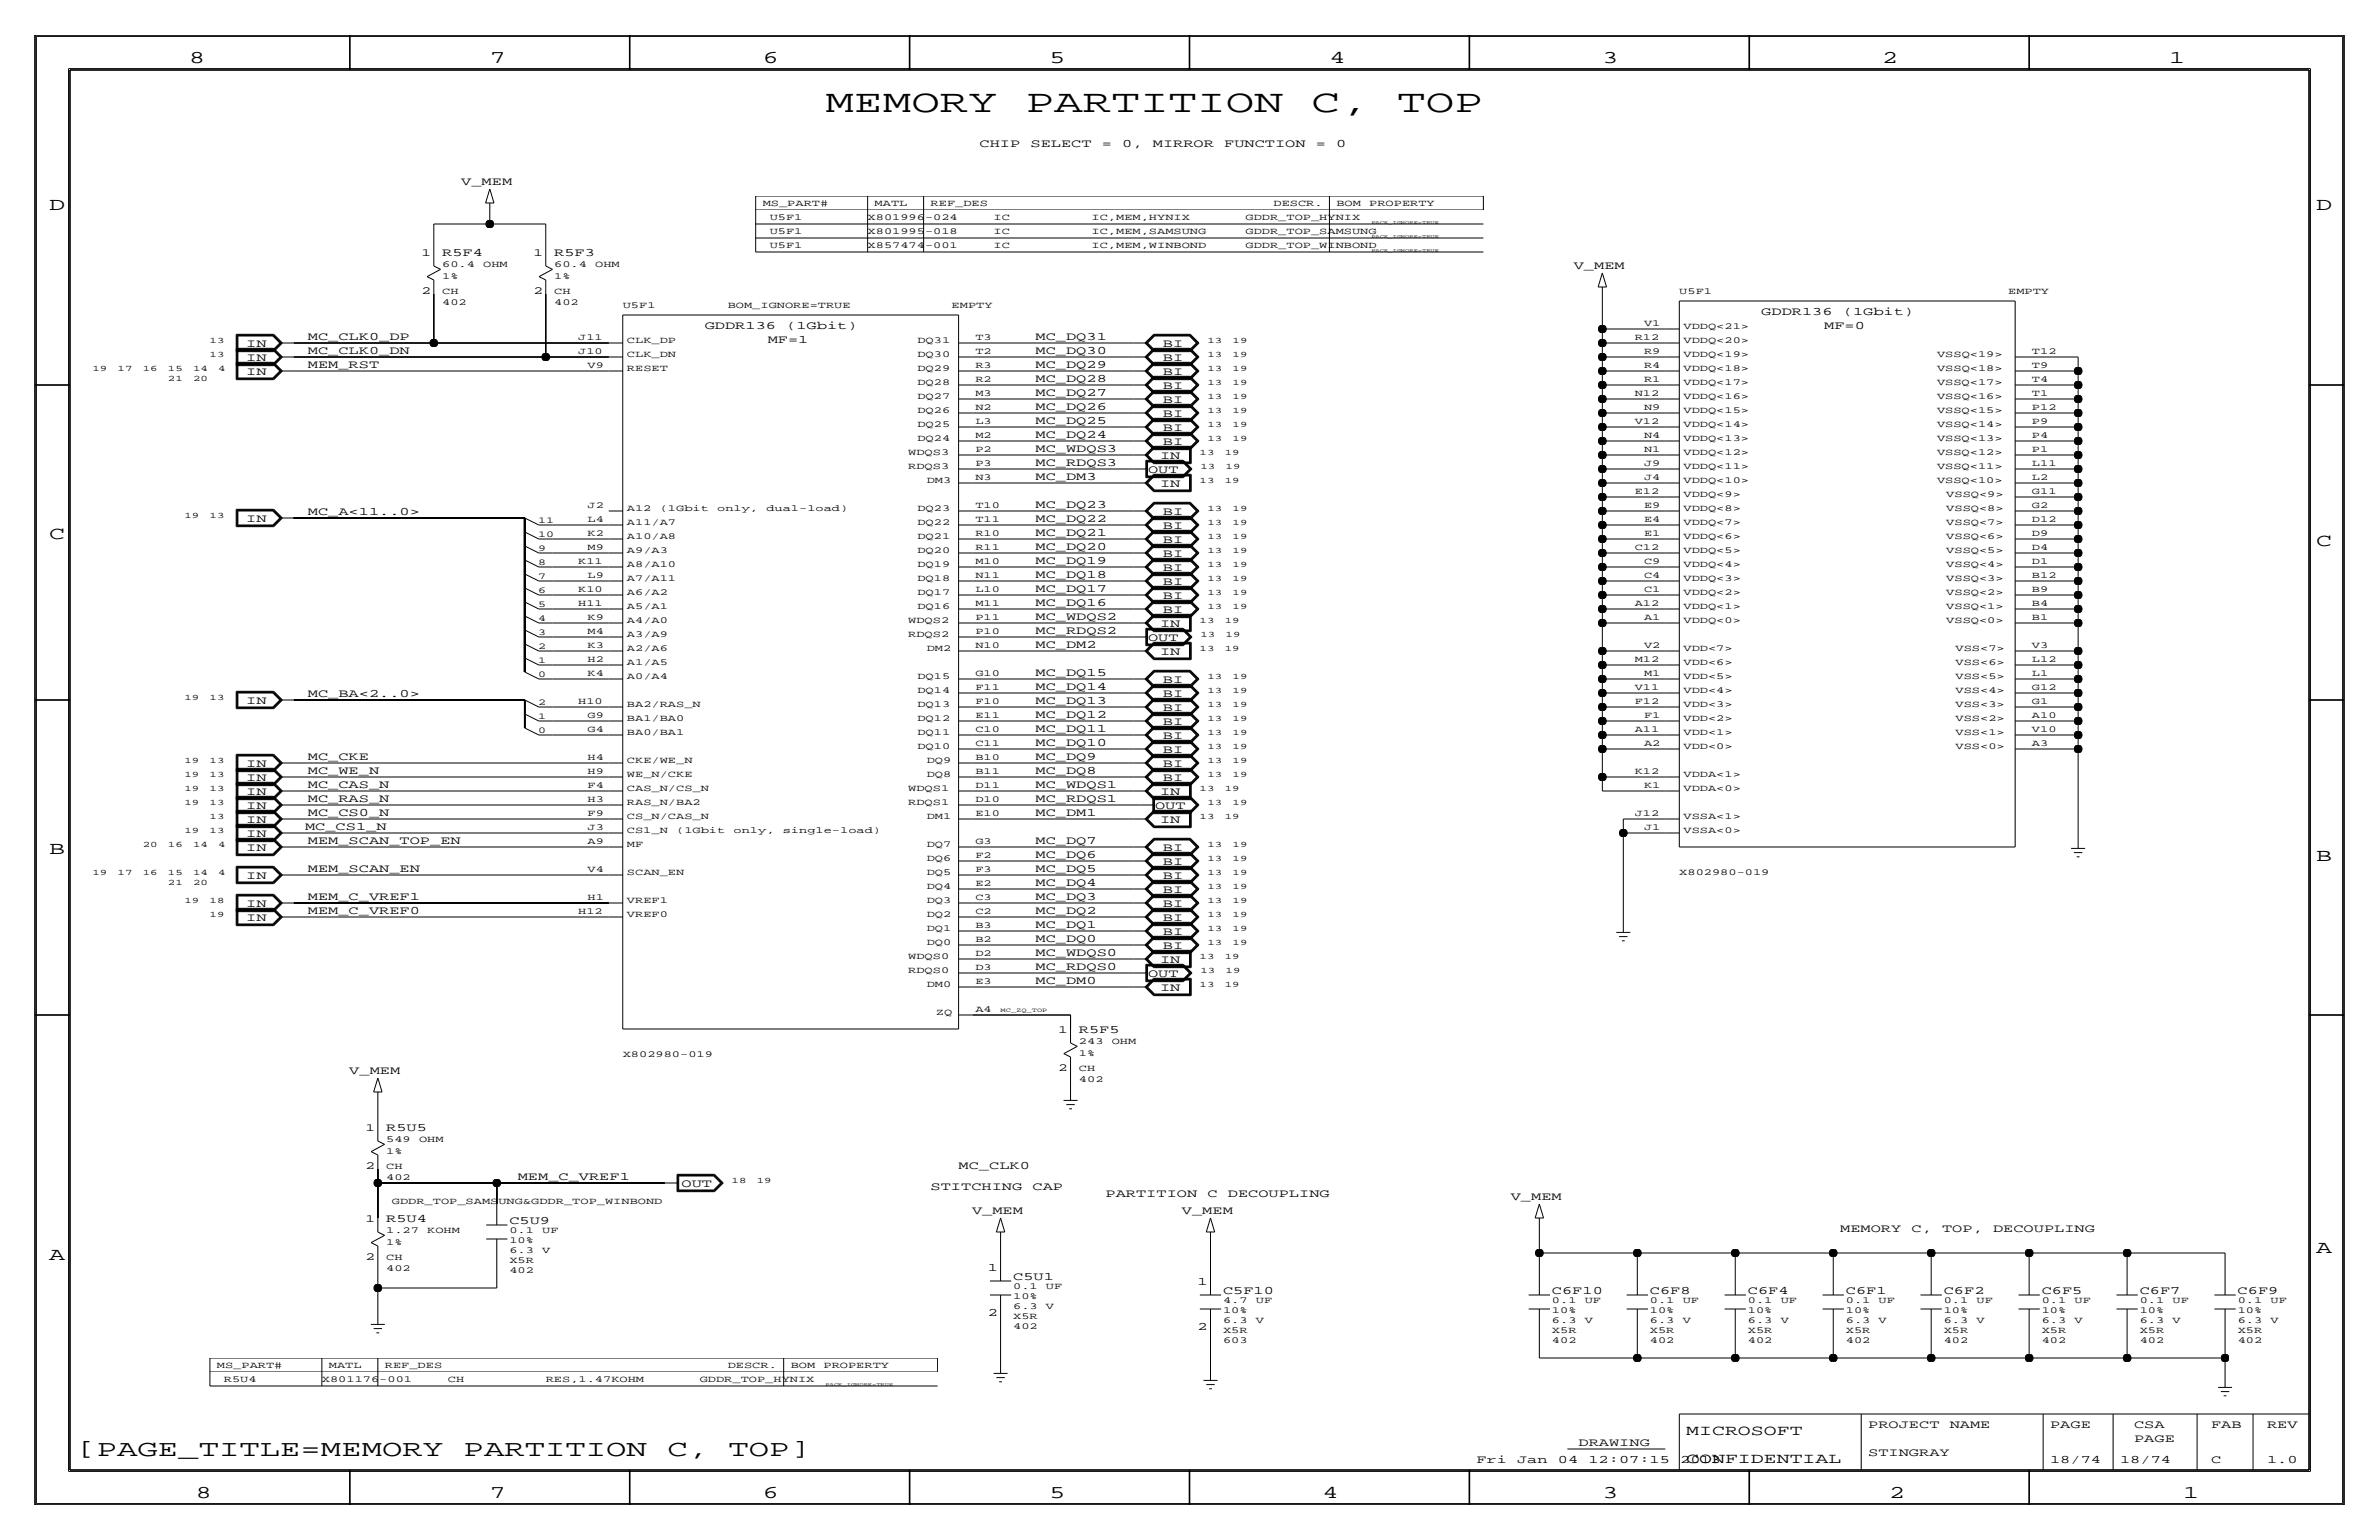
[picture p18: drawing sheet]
<svg xmlns="http://www.w3.org/2000/svg" width="432mm" height="279mm" viewBox="0 0 432 279" stroke-linecap="round" stroke-linejoin="round" font-family="sans-serif">
<defs><g id="words">
<g font-size="5.8">
<text x="149.9" y="20.3">MEMORY</text>
<text x="186.2" y="20.3">PARTITION</text>
<text x="238.1" y="20.3">C,</text>
<text x="253.6" y="20.3">TOP</text>
</g>
<g font-size="4.2">
<text x="13.9" y="264.2">[PAGE_TITLE=MEMORY</text>
<text x="84.2" y="264.2">PARTITION</text>
<text x="121.1" y="264.2">C,</text>
<text x="132.2" y="264.2">TOP]</text>
</g>
<g font-size="3.3">
<text x="34.3" y="11.4">8</text>
<text x="88.9" y="11.4">7</text>
<text x="138.5" y="11.4">6</text>
<text x="190.5" y="11.4">5</text>
<text x="241.3" y="11.4">4</text>
<text x="290.8" y="11.4">3</text>
<text x="341.6" y="11.4">2</text>
<text x="393.7" y="11.4">1</text>
<text x="8.9" y="38.1">D</text>
<text x="420.4" y="38.1">D</text>
<text x="8.9" y="97.8">C</text>
<text x="420.4" y="99.1">C</text>
<text x="8.9" y="154.9">B</text>
<text x="420.4" y="156.2">B</text>
<text x="420.4" y="227.3">A</text>
<text x="8.9" y="228.6">A</text>
<text x="35.6" y="271.8">8</text>
<text x="88.9" y="271.8">7</text>
<text x="138.4" y="271.8">6</text>
<text x="190.5" y="271.8">5</text>
<text x="240" y="271.8">4</text>
<text x="290.8" y="271.8">3</text>
<text x="342.9" y="271.8">2</text>
<text x="396.2" y="271.8">1</text>
</g>
<g font-size="2.6">
<text x="306.1" y="260.4">MICROSOFT</text>
<text x="306.1" y="265.4">CONFIDENTIAL</text>
</g>
<g font-size="2.1">
<text x="177.8" y="26.7">CHIP</text>
<text x="187" y="26.7">SELECT</text>
<text x="200" y="26.7">=</text>
<text x="203.7" y="26.7">0,</text>
<text x="209.2" y="26.7">MIRROR</text>
<text x="222.2" y="26.7">FUNCTION</text>
<text x="238.8" y="26.7">=</text>
<text x="242.5" y="26.7">0</text>
<text x="83.7" y="33.6">V_MEM</text>
<text x="80.3" y="46.5">R5F4</text>
<text x="100.6" y="46.5">R5F3</text>
<text x="285.6" y="48.9">V_MEM</text>
<text x="127.9" y="59.7">GDDR136</text>
<text x="142.7" y="59.7">(1Gbit)</text>
<text x="319.7" y="57.2">GDDR136</text>
<text x="331.1" y="59.7">MF=0</text>
<text x="334.5" y="57.2">(1Gbit)</text>
<text x="44.7" y="65.5">IN</text>
<text x="44.7" y="63">IN</text>
<text x="55.9" y="64.3">MC_CLK0_DN</text>
<text x="55.9" y="61.7">MC_CLK0_DP</text>
<text x="139.3" y="62.2">MF=1</text>
<text x="188" y="64.3">MC_DQ30</text>
<text x="188" y="61.7">MC_DQ31</text>
<text x="211.1" y="65.5">BI</text>
<text x="211.1" y="63">BI</text>
<text x="44.7" y="68.1">IN</text>
<text x="55.9" y="66.8">MEM_RST</text>
<text x="188" y="69.3">MC_DQ28</text>
<text x="188" y="71.9">MC_DQ27</text>
<text x="188" y="66.8">MC_DQ29</text>
<text x="211.1" y="70.6">BI</text>
<text x="211.1" y="68.1">BI</text>
<text x="188" y="77">MC_DQ25</text>
<text x="188" y="74.4">MC_DQ26</text>
<text x="211.1" y="73.2">BI</text>
<text x="211.1" y="75.7">BI</text>
<text x="188" y="82">MC_WDQS3</text>
<text x="188" y="79.5">MC_DQ24</text>
<text x="210.6" y="83.3">IN</text>
<text x="211.1" y="78.2">BI</text>
<text x="211.1" y="80.8">BI</text>
<text x="188" y="87.1">MC_DM3</text>
<text x="188" y="84.6">MC_RDQS3</text>
<text x="208.4" y="85.9">OUT</text>
<text x="210.6" y="88.4">IN</text>
<text x="44.7" y="94.7">IN</text>
<text x="55.9" y="93.5">MC_A&lt;11..0&gt;</text>
<text x="188" y="94.7">MC_DQ22</text>
<text x="188" y="92.2">MC_DQ23</text>
<text x="211.1" y="93.5">BI</text>
<text x="188" y="97.3">MC_DQ21</text>
<text x="188" y="99.8">MC_DQ20</text>
<text x="211.1" y="98.6">BI</text>
<text x="211.1" y="101.1">BI</text>
<text x="211.1" y="96">BI</text>
<text x="188" y="107.4">MC_DQ17</text>
<text x="188" y="102.4">MC_DQ19</text>
<text x="188" y="104.9">MC_DQ18</text>
<text x="211.1" y="103.6">BI</text>
<text x="211.1" y="106.2">BI</text>
<text x="188" y="110">MC_DQ16</text>
<text x="188" y="112.5">MC_WDQS2</text>
<text x="210.6" y="113.8">IN</text>
<text x="211.1" y="111.3">BI</text>
<text x="211.1" y="108.7">BI</text>
<text x="188" y="115.1">MC_RDQS2</text>
<text x="188" y="117.6">MC_DM2</text>
<text x="208.4" y="116.3">OUT</text>
<text x="210.6" y="118.9">IN</text>
<text x="188" y="122.7">MC_DQ15</text>
<text x="188" y="125.2">MC_DQ14</text>
<text x="211.1" y="124">BI</text>
<text x="44.7" y="127.8">IN</text>
<text x="55.9" y="126.5">MC_BA&lt;2..0&gt;</text>
<text x="188" y="130.3">MC_DQ12</text>
<text x="188" y="127.8">MC_DQ13</text>
<text x="211.1" y="131.6">BI</text>
<text x="211.1" y="129">BI</text>
<text x="211.1" y="126.5">BI</text>
<text x="55.9" y="137.9">MC_CKE</text>
<text x="188" y="135.4">MC_DQ10</text>
<text x="188" y="137.9">MC_DQ9</text>
<text x="188" y="132.8">MC_DQ11</text>
<text x="211.1" y="136.7">BI</text>
<text x="211.1" y="134.1">BI</text>
<text x="44.7" y="141.7">IN</text>
<text x="44.7" y="139.2">IN</text>
<text x="55.9" y="143">MC_CAS_N</text>
<text x="55.9" y="140.5">MC_WE_N</text>
<text x="188" y="140.5">MC_DQ8</text>
<text x="188" y="143">MC_WDQS1</text>
<text x="211.1" y="139.2">BI</text>
<text x="211.1" y="141.7">BI</text>
<text x="44.7" y="149.4">IN</text>
<text x="44.7" y="144.3">IN</text>
<text x="44.7" y="146.8">IN</text>
<text x="55.9" y="148.1">MC_CS0_N</text>
<text x="55.9" y="145.5">MC_RAS_N</text>
<text x="188" y="148.1">MC_DM1</text>
<text x="188" y="145.5">MC_RDQS1</text>
<text x="209.7" y="146.8">OUT</text>
<text x="210.6" y="149.4">IN</text>
<text x="210.6" y="144.3">IN</text>
<text x="44.7" y="154.4">IN</text>
<text x="44.7" y="151.9">IN</text>
<text x="55.4" y="150.6">MC_CS1_N</text>
<text x="55.9" y="153.2">MEM_SCAN_TOP_EN</text>
<text x="188" y="155.7">MC_DQ6</text>
<text x="188" y="153.2">MC_DQ7</text>
<text x="211.1" y="154.4">BI</text>
<text x="44.7" y="159.5">IN</text>
<text x="55.9" y="158.2">MEM_SCAN_EN</text>
<text x="188" y="160.8">MC_DQ4</text>
<text x="188" y="158.2">MC_DQ5</text>
<text x="211.1" y="157">BI</text>
<text x="211.1" y="159.5">BI</text>
<text x="44.7" y="167.1">IN</text>
<text x="44.7" y="164.6">IN</text>
<text x="55.9" y="165.9">MEM_C_VREF0</text>
<text x="55.9" y="163.3">MEM_C_VREF1</text>
<text x="188" y="165.9">MC_DQ2</text>
<text x="188" y="163.3">MC_DQ3</text>
<text x="211.1" y="162.1">BI</text>
<text x="211.1" y="167.1">BI</text>
<text x="211.1" y="164.6">BI</text>
<text x="188" y="168.4">MC_DQ1</text>
<text x="188" y="170.9">MC_DQ0</text>
<text x="188" y="173.5">MC_WDQS0</text>
<text x="211.1" y="169.7">BI</text>
<text x="211.1" y="172.2">BI</text>
<text x="188" y="178.6">MC_DM0</text>
<text x="188" y="176">MC_RDQS0</text>
<text x="208.4" y="177.3">OUT</text>
<text x="210.6" y="179.8">IN</text>
<text x="210.6" y="174.8">IN</text>
<text x="195.8" y="187.5">R5F5</text>
<text x="63.4" y="194.9">V_MEM</text>
<text x="70.1" y="205.2">R5U5</text>
<text x="94" y="214.1">MEM_C_VREF1</text>
<text x="123.7" y="215.4">OUT</text>
<text x="168.9" y="215.9">STITCHING</text>
<text x="174" y="212.1">MC_CLK0</text>
<text x="187.4" y="215.9">CAP</text>
<text x="70.1" y="221.7">R5U4</text>
<text x="92.5" y="222">C5U9</text>
<text x="176.4" y="220.3">V_MEM</text>
<text x="200.7" y="217.2">PARTITION</text>
<text x="214.5" y="220.3">V_MEM</text>
<text x="219.2" y="217.2">C</text>
<text x="222.9" y="217.2">DECOUPLING</text>
<text x="274.2" y="217.8">V_MEM</text>
<text x="334" y="223.5">MEMORY</text>
<text x="347" y="223.5">C,</text>
<text x="352.5" y="223.5">TOP,</text>
<text x="361.8" y="223.5">DECOUPLING</text>
<text x="179.3" y="230.6">1</text>
<text x="183.9" y="232.2">C5U1</text>
<text x="217.4" y="233.2">1</text>
<text x="179.3" y="238.8">2</text>
<text x="222" y="234.7">C5F10</text>
<text x="281.7" y="234.7">C6F10</text>
<text x="299.5" y="234.7">C6F8</text>
<text x="317.2" y="234.7">C6F4</text>
<text x="335" y="234.7">C6F1</text>
<text x="352.8" y="234.7">C6F2</text>
<text x="370.6" y="234.7">C6F5</text>
<text x="388.4" y="234.7">C6F7</text>
<text x="406.1" y="234.7">C6F9</text>
<text x="217.4" y="241.3">2</text>
<text x="286.5" y="262.4">DRAWING</text>
<text x="339.1" y="259.1">PROJECT</text>
<text x="353.9" y="259.1">NAME</text>
<text x="372.1" y="259.1">PAGE</text>
<text x="387.4" y="259.1">CSA</text>
<text x="387.4" y="261.6">PAGE</text>
<text x="401.3" y="259.1">FAB</text>
<text x="411.5" y="259.1">REV</text>
<text x="268" y="265.4">Fri</text>
<text x="275.4" y="265.4">Jan</text>
<text x="282.8" y="265.4">04</text>
<text x="288.3" y="265.4">12:07:15</text>
<text x="305" y="265.4">2013</text>
<text x="339.1" y="264.2">STINGRAY</text>
<text x="372.1" y="265.4">18/74</text>
<text x="384.8" y="265.4">18/74</text>
<text x="401.3" y="265.4">C</text>
<text x="411.5" y="265.4">1.0</text>
</g>
<g font-size="2">
<text x="76.5" y="46.5">1</text>
<text x="96.8" y="46.5">1</text>
<text x="76.5" y="53.3">2</text>
<text x="96.8" y="53.3">2</text>
<text x="192.1" y="187.5">1</text>
<text x="192.1" y="194.3">2</text>
<text x="66.3" y="205.2">1</text>
<text x="66.3" y="212.1">2</text>
<text x="66.3" y="221.7">1</text>
<text x="66.3" y="228.6">2</text>
</g>
<g font-size="1.7">
<text x="138.4" y="37.3">MS_PART#</text>
<text x="139.7" y="39.9">U5F1</text>
<text x="157.5" y="39.9">X801996-024</text>
<text x="158.7" y="37.3">MATL</text>
<text x="168.9" y="37.3">REF_DES</text>
<text x="180.3" y="39.9">IC</text>
<text x="198.1" y="39.9">IC,MEM,HYNIX</text>
<text x="226.1" y="39.9">GDDR_TOP_HYNIX</text>
<text x="231.1" y="37.3">DESCR.</text>
<text x="242.6" y="37.3">BOM</text>
<text x="248.5" y="37.3">PROPERTY</text>
<text x="139.7" y="42.4">U5F1</text>
<text x="139.7" y="45">U5F1</text>
<text x="157.5" y="42.4">X801995-018</text>
<text x="157.5" y="45">X857474-001</text>
<text x="180.3" y="42.4">IC</text>
<text x="180.3" y="45">IC</text>
<text x="198.1" y="42.4">IC,MEM,SAMSUNG</text>
<text x="198.1" y="45">IC,MEM,WINBOND</text>
<text x="226.1" y="42.4">GDDR_TOP_SAMSUNG</text>
<text x="226.1" y="45">GDDR_TOP_WINBOND</text>
<text x="80.3" y="48.5">60.4</text>
<text x="80.3" y="50.5">1%</text>
<text x="80.3" y="53.3">CH</text>
<text x="87.7" y="48.5">OHM</text>
<text x="100.6" y="53.3">CH</text>
<text x="100.6" y="50.5">1%</text>
<text x="100.6" y="48.5">60.4</text>
<text x="108" y="48.5">OHM</text>
<text x="304.8" y="53.3">U5F1</text>
<text x="364.5" y="53.3">EMPTY</text>
<text x="80.3" y="55.4">402</text>
<text x="100.6" y="55.4">402</text>
<text x="113" y="55.9">U5F1</text>
<text x="132.1" y="55.9">BOM_IGNORE=TRUE</text>
<text x="172.7" y="55.9">EMPTY</text>
<text x="298.4" y="59.2">V1</text>
<text x="305.6" y="59.7">VDDQ&lt;21&gt;</text>
<text x="105" y="61.7">J11</text>
<text x="105" y="64.3">J10</text>
<text x="113.8" y="62.2">CLK_DP</text>
<text x="113.8" y="64.8">CLK_DN</text>
<text x="166.5" y="62.2">DQ31</text>
<text x="166.5" y="64.8">DQ30</text>
<text x="177" y="61.7">T3</text>
<text x="177" y="64.3">T2</text>
<text x="296.7" y="61.7">R12</text>
<text x="298.4" y="64.3">R9</text>
<text x="305.6" y="64.8">VDDQ&lt;19&gt;</text>
<text x="305.6" y="62.2">VDDQ&lt;20&gt;</text>
<text x="351.6" y="64.8">VSSQ&lt;19&gt;</text>
<text x="368.8" y="64.3">T12</text>
<text x="106.6" y="66.8">V9</text>
<text x="113.8" y="67.3">RESET</text>
<text x="166.5" y="67.3">DQ29</text>
<text x="166.5" y="69.8">DQ28</text>
<text x="177" y="66.8">R3</text>
<text x="177" y="69.3">R2</text>
<text x="177" y="71.9">M3</text>
<text x="296.7" y="71.9">N12</text>
<text x="298.4" y="66.8">R4</text>
<text x="298.4" y="69.3">R1</text>
<text x="305.6" y="69.9">VDDQ&lt;17&gt;</text>
<text x="305.6" y="67.3">VDDQ&lt;18&gt;</text>
<text x="351.6" y="69.9">VSSQ&lt;17&gt;</text>
<text x="351.6" y="67.3">VSSQ&lt;18&gt;</text>
<text x="368.8" y="66.8">T9</text>
<text x="368.8" y="69.3">T4</text>
<text x="368.8" y="71.9">T1</text>
<text x="166.5" y="77.5">DQ25</text>
<text x="166.5" y="72.4">DQ27</text>
<text x="166.5" y="74.9">DQ26</text>
<text x="177" y="74.4">N2</text>
<text x="177" y="77">L3</text>
<text x="296.7" y="77">V12</text>
<text x="298.4" y="74.4">N9</text>
<text x="305.6" y="77.5">VDDQ&lt;14&gt;</text>
<text x="305.6" y="74.9">VDDQ&lt;15&gt;</text>
<text x="305.6" y="72.4">VDDQ&lt;16&gt;</text>
<text x="351.6" y="77.5">VSSQ&lt;14&gt;</text>
<text x="351.6" y="74.9">VSSQ&lt;15&gt;</text>
<text x="351.6" y="72.4">VSSQ&lt;16&gt;</text>
<text x="368.8" y="74.4">P12</text>
<text x="368.8" y="77">P9</text>
<text x="164.8" y="82.5">WDQS3</text>
<text x="166.5" y="80">DQ24</text>
<text x="177" y="82">P2</text>
<text x="177" y="79.5">M2</text>
<text x="298.4" y="79.5">N4</text>
<text x="298.4" y="82">N1</text>
<text x="305.6" y="82.6">VDDQ&lt;12&gt;</text>
<text x="305.6" y="80">VDDQ&lt;13&gt;</text>
<text x="351.6" y="82.6">VSSQ&lt;12&gt;</text>
<text x="351.6" y="80">VSSQ&lt;13&gt;</text>
<text x="368.8" y="79.5">P4</text>
<text x="368.8" y="82">P1</text>
<text x="164.8" y="85.1">RDQS3</text>
<text x="168.2" y="87.6">DM3</text>
<text x="177" y="84.6">P3</text>
<text x="177" y="87.1">N3</text>
<text x="296.7" y="89.7">E12</text>
<text x="298.4" y="84.6">J9</text>
<text x="298.4" y="87.1">J4</text>
<text x="305.6" y="87.6">VDDQ&lt;10&gt;</text>
<text x="305.6" y="85.1">VDDQ&lt;11&gt;</text>
<text x="351.6" y="87.6">VSSQ&lt;10&gt;</text>
<text x="351.6" y="85.1">VSSQ&lt;11&gt;</text>
<text x="368.8" y="84.6">L11</text>
<text x="368.8" y="87.1">L2</text>
<text x="368.8" y="89.7">G11</text>
<text x="106.6" y="92.2">J2</text>
<text x="106.6" y="94.7">L4</text>
<text x="113.8" y="92.7">A12</text>
<text x="113.8" y="95.3">A11/A7</text>
<text x="119.7" y="92.7">(1Gbit</text>
<text x="130.2" y="92.7">only,</text>
<text x="139.1" y="92.7">dual-load)</text>
<text x="166.5" y="92.7">DQ23</text>
<text x="166.5" y="95.2">DQ22</text>
<text x="177" y="92.2">T10</text>
<text x="177" y="94.7">T11</text>
<text x="298.4" y="92.2">E9</text>
<text x="298.4" y="94.7">E4</text>
<text x="305.6" y="95.3">VDDQ&lt;7&gt;</text>
<text x="305.6" y="92.7">VDDQ&lt;8&gt;</text>
<text x="305.6" y="90.2">VDDQ&lt;9&gt;</text>
<text x="353.3" y="95.3">VSSQ&lt;7&gt;</text>
<text x="353.3" y="92.7">VSSQ&lt;8&gt;</text>
<text x="353.3" y="90.2">VSSQ&lt;9&gt;</text>
<text x="368.8" y="92.2">G2</text>
<text x="368.8" y="94.7">D12</text>
<text x="106.6" y="99.8">M9</text>
<text x="106.6" y="97.3">K2</text>
<text x="113.8" y="97.8">A10/A8</text>
<text x="113.8" y="100.3">A9/A3</text>
<text x="166.5" y="97.8">DQ21</text>
<text x="166.5" y="100.3">DQ20</text>
<text x="177" y="97.3">R10</text>
<text x="177" y="99.8">R11</text>
<text x="296.7" y="99.8">C12</text>
<text x="298.4" y="97.3">E1</text>
<text x="305.6" y="100.3">VDDQ&lt;5&gt;</text>
<text x="305.6" y="97.8">VDDQ&lt;6&gt;</text>
<text x="353.3" y="100.3">VSSQ&lt;5&gt;</text>
<text x="353.3" y="97.8">VSSQ&lt;6&gt;</text>
<text x="368.8" y="97.3">D9</text>
<text x="368.8" y="99.8">D4</text>
<text x="105" y="102.4">K11</text>
<text x="105" y="107.4">K10</text>
<text x="106.6" y="104.9">L9</text>
<text x="113.8" y="102.9">A8/A10</text>
<text x="113.8" y="105.4">A7/A11</text>
<text x="113.8" y="107.9">A6/A2</text>
<text x="166.5" y="102.9">DQ19</text>
<text x="166.5" y="105.4">DQ18</text>
<text x="166.5" y="107.9">DQ17</text>
<text x="177" y="102.4">M10</text>
<text x="177" y="104.9">N11</text>
<text x="177" y="107.4">L10</text>
<text x="298.4" y="102.3">C9</text>
<text x="298.4" y="104.9">C4</text>
<text x="298.4" y="107.4">C1</text>
<text x="305.6" y="108">VDDQ&lt;2&gt;</text>
<text x="305.6" y="105.4">VDDQ&lt;3&gt;</text>
<text x="305.6" y="102.9">VDDQ&lt;4&gt;</text>
<text x="353.3" y="108">VSSQ&lt;2&gt;</text>
<text x="353.3" y="105.4">VSSQ&lt;3&gt;</text>
<text x="353.3" y="102.9">VSSQ&lt;4&gt;</text>
<text x="368.8" y="102.4">D1</text>
<text x="368.8" y="104.9">B12</text>
<text x="368.8" y="107.4">B9</text>
<text x="105" y="110">H11</text>
<text x="106.6" y="112.5">K9</text>
<text x="113.8" y="110.5">A5/A1</text>
<text x="113.8" y="113">A4/A0</text>
<text x="164.8" y="113">WDQS2</text>
<text x="166.5" y="110.5">DQ16</text>
<text x="177" y="112.5">P11</text>
<text x="177" y="110">M11</text>
<text x="296.7" y="110">A12</text>
<text x="298.4" y="112.5">A1</text>
<text x="305.6" y="113">VDDQ&lt;0&gt;</text>
<text x="305.6" y="110.5">VDDQ&lt;1&gt;</text>
<text x="353.3" y="113">VSSQ&lt;0&gt;</text>
<text x="353.3" y="110.5">VSSQ&lt;1&gt;</text>
<text x="368.8" y="110">B4</text>
<text x="368.8" y="112.5">B1</text>
<text x="106.6" y="115.1">M4</text>
<text x="106.6" y="117.6">K3</text>
<text x="113.8" y="115.6">A3/A9</text>
<text x="113.8" y="118.1">A2/A6</text>
<text x="164.8" y="115.6">RDQS2</text>
<text x="168.2" y="118.1">DM2</text>
<text x="177" y="115.1">P10</text>
<text x="177" y="117.6">N10</text>
<text x="298.4" y="117.6">V2</text>
<text x="305.6" y="118.1">VDD&lt;7&gt;</text>
<text x="354.9" y="118.1">VSS&lt;7&gt;</text>
<text x="368.8" y="117.6">V3</text>
<text x="106.6" y="120.1">H2</text>
<text x="106.6" y="122.7">K4</text>
<text x="113.8" y="120.6">A1/A5</text>
<text x="113.8" y="123.2">A0/A4</text>
<text x="166.5" y="123.2">DQ15</text>
<text x="166.5" y="125.7">DQ14</text>
<text x="177" y="122.7">G10</text>
<text x="177" y="125.2">F11</text>
<text x="296.7" y="120.1">M12</text>
<text x="296.7" y="125.2">V11</text>
<text x="298.4" y="122.7">M1</text>
<text x="305.6" y="125.7">VDD&lt;4&gt;</text>
<text x="305.6" y="123.2">VDD&lt;5&gt;</text>
<text x="305.6" y="120.7">VDD&lt;6&gt;</text>
<text x="354.9" y="125.7">VSS&lt;4&gt;</text>
<text x="354.9" y="123.2">VSS&lt;5&gt;</text>
<text x="354.9" y="120.7">VSS&lt;6&gt;</text>
<text x="368.8" y="120.1">L12</text>
<text x="368.8" y="122.7">L1</text>
<text x="368.8" y="125.2">G12</text>
<text x="105" y="127.8">H10</text>
<text x="106.6" y="130.3">G9</text>
<text x="113.8" y="128.3">BA2/RAS_N</text>
<text x="113.8" y="130.8">BA1/BA0</text>
<text x="166.5" y="128.3">DQ13</text>
<text x="166.5" y="130.8">DQ12</text>
<text x="177" y="127.8">F10</text>
<text x="177" y="130.3">E11</text>
<text x="296.7" y="127.7">F12</text>
<text x="298.4" y="130.3">F1</text>
<text x="305.6" y="130.8">VDD&lt;2&gt;</text>
<text x="305.6" y="128.3">VDD&lt;3&gt;</text>
<text x="354.9" y="130.8">VSS&lt;2&gt;</text>
<text x="354.9" y="128.3">VSS&lt;3&gt;</text>
<text x="368.8" y="127.8">G1</text>
<text x="368.8" y="130.3">A10</text>
<text x="106.6" y="137.9">H4</text>
<text x="106.6" y="132.8">G4</text>
<text x="113.8" y="133.3">BA0/BA1</text>
<text x="166.5" y="133.3">DQ11</text>
<text x="166.5" y="135.9">DQ10</text>
<text x="177" y="137.9">B10</text>
<text x="177" y="132.8">C10</text>
<text x="177" y="135.4">C11</text>
<text x="296.7" y="132.8">A11</text>
<text x="298.4" y="135.4">A2</text>
<text x="305.6" y="135.9">VDD&lt;0&gt;</text>
<text x="305.6" y="133.4">VDD&lt;1&gt;</text>
<text x="354.9" y="135.9">VSS&lt;0&gt;</text>
<text x="354.9" y="133.3">VSS&lt;1&gt;</text>
<text x="368.8" y="132.8">V10</text>
<text x="368.8" y="135.4">A3</text>
<text x="106.6" y="140.5">H9</text>
<text x="106.6" y="143">F4</text>
<text x="113.8" y="138.4">CKE/WE_N</text>
<text x="113.8" y="141">WE_N/CKE</text>
<text x="113.8" y="143.5">CAS_N/CS_N</text>
<text x="164.8" y="143.5">WDQS1</text>
<text x="168.2" y="138.4">DQ9</text>
<text x="168.2" y="141">DQ8</text>
<text x="177" y="143">D11</text>
<text x="177" y="140.5">B11</text>
<text x="296.7" y="140.4">K12</text>
<text x="298.4" y="143">K1</text>
<text x="305.6" y="143.5">VDDA&lt;0&gt;</text>
<text x="305.6" y="141">VDDA&lt;1&gt;</text>
<text x="106.6" y="145.5">H3</text>
<text x="106.6" y="148.1">F9</text>
<text x="113.8" y="146">RAS_N/BA2</text>
<text x="113.8" y="148.6">CS_N/CAS_N</text>
<text x="164.8" y="146">RDQS1</text>
<text x="168.2" y="148.6">DM1</text>
<text x="177" y="145.5">D10</text>
<text x="177" y="148.1">E10</text>
<text x="296.7" y="148.1">J12</text>
<text x="305.6" y="148.6">VSSA&lt;1&gt;</text>
<text x="106.6" y="153.2">A9</text>
<text x="106.6" y="150.6">J3</text>
<text x="113.8" y="151.1">CS1_N</text>
<text x="113.8" y="153.7">MF</text>
<text x="122.7" y="151.1">(1Gbit</text>
<text x="133.1" y="151.1">only,</text>
<text x="142.1" y="151.1">single-load)</text>
<text x="168.2" y="153.7">DQ7</text>
<text x="177" y="153.2">G3</text>
<text x="177" y="155.7">F2</text>
<text x="298.4" y="150.6">J1</text>
<text x="305.6" y="151.1">VSSA&lt;0&gt;</text>
<text x="106.6" y="158.2">V4</text>
<text x="113.8" y="158.8">SCAN_EN</text>
<text x="168.2" y="156.2">DQ6</text>
<text x="168.2" y="158.7">DQ5</text>
<text x="168.2" y="161.3">DQ4</text>
<text x="177" y="158.2">F3</text>
<text x="177" y="160.8">E2</text>
<text x="304.8" y="158.7">X802980-019</text>
<text x="105" y="165.9">H12</text>
<text x="106.6" y="163.3">H1</text>
<text x="113.8" y="163.8">VREF1</text>
<text x="113.8" y="166.4">VREF0</text>
<text x="168.2" y="163.8">DQ3</text>
<text x="168.2" y="166.4">DQ2</text>
<text x="177" y="163.3">C3</text>
<text x="177" y="165.9">C2</text>
<text x="164.8" y="174">WDQS0</text>
<text x="168.2" y="168.9">DQ1</text>
<text x="168.2" y="171.4">DQ0</text>
<text x="177" y="173.5">D2</text>
<text x="177" y="168.4">B3</text>
<text x="177" y="170.9">B2</text>
<text x="164.8" y="176.5">RDQS0</text>
<text x="168.2" y="179.1">DM0</text>
<text x="177" y="176">D3</text>
<text x="177" y="178.6">E3</text>
<text x="169.9" y="184.1">ZQ</text>
<text x="177" y="183.6">A4</text>
<text x="113" y="191.8">X802980-019</text>
<text x="195.8" y="191.5">1%</text>
<text x="195.8" y="189.5">243</text>
<text x="201.8" y="189.5">OHM</text>
<text x="195.8" y="194.3">CH</text>
<text x="195.8" y="196.3">402</text>
<text x="70.1" y="209.3">1%</text>
<text x="70.1" y="207.3">549</text>
<text x="76.1" y="207.3">OHM</text>
<text x="70.1" y="214.1">402</text>
<text x="70.1" y="212.1">CH</text>
<text x="71.1" y="218.4">GDDR_TOP_SAMSUNG&amp;GDDR_TOP_WINBOND</text>
<text x="70.1" y="223.8">1.27</text>
<text x="70.1" y="225.8">1%</text>
<text x="77.5" y="223.8">KOHM</text>
<text x="92.5" y="225.6">10%</text>
<text x="92.5" y="223.8">0.1</text>
<text x="92.5" y="227.3">6.3</text>
<text x="98.4" y="223.8">UF</text>
<text x="98.4" y="227.3">V</text>
<text x="70.1" y="228.6">CH</text>
<text x="70.1" y="230.6">402</text>
<text x="92.5" y="230.9">402</text>
<text x="92.5" y="229.1">X5R</text>
<text x="183.9" y="233.9">0.1</text>
<text x="189.9" y="233.9">UF</text>
<text x="183.9" y="235.7">10%</text>
<text x="183.9" y="237.5">6.3</text>
<text x="183.9" y="239.3">X5R</text>
<text x="189.9" y="237.5">V</text>
<text x="222" y="238.3">10%</text>
<text x="222" y="236.5">4.7</text>
<text x="228" y="236.5">UF</text>
<text x="281.7" y="238.3">10%</text>
<text x="281.7" y="236.5">0.1</text>
<text x="287.6" y="236.5">UF</text>
<text x="299.5" y="238.3">10%</text>
<text x="299.5" y="236.5">0.1</text>
<text x="305.4" y="236.5">UF</text>
<text x="317.2" y="238.3">10%</text>
<text x="317.2" y="236.5">0.1</text>
<text x="323.2" y="236.5">UF</text>
<text x="335" y="238.3">10%</text>
<text x="335" y="236.5">0.1</text>
<text x="341" y="236.5">UF</text>
<text x="352.8" y="238.3">10%</text>
<text x="352.8" y="236.5">0.1</text>
<text x="358.8" y="236.5">UF</text>
<text x="370.6" y="238.3">10%</text>
<text x="370.6" y="236.5">0.1</text>
<text x="376.5" y="236.5">UF</text>
<text x="388.4" y="238.3">10%</text>
<text x="388.4" y="236.5">0.1</text>
<text x="394.3" y="236.5">UF</text>
<text x="406.1" y="238.2">10%</text>
<text x="406.1" y="236.5">0.1</text>
<text x="412.1" y="236.5">UF</text>
<text x="183.9" y="241">402</text>
<text x="222" y="241.8">X5R</text>
<text x="222" y="240">6.3</text>
<text x="222" y="243.6">603</text>
<text x="228" y="240">V</text>
<text x="281.7" y="241.8">X5R</text>
<text x="281.7" y="243.6">402</text>
<text x="281.7" y="240">6.3</text>
<text x="287.6" y="240">V</text>
<text x="299.5" y="243.6">402</text>
<text x="299.5" y="241.8">X5R</text>
<text x="299.5" y="240">6.3</text>
<text x="305.4" y="240">V</text>
<text x="317.2" y="240">6.3</text>
<text x="317.2" y="243.6">402</text>
<text x="317.2" y="241.8">X5R</text>
<text x="323.2" y="240">V</text>
<text x="335" y="243.6">402</text>
<text x="335" y="241.8">X5R</text>
<text x="335" y="240">6.3</text>
<text x="341" y="240">V</text>
<text x="352.8" y="241.8">X5R</text>
<text x="352.8" y="243.6">402</text>
<text x="352.8" y="240">6.3</text>
<text x="358.8" y="240">V</text>
<text x="370.6" y="241.8">X5R</text>
<text x="370.6" y="240">6.3</text>
<text x="370.6" y="243.6">402</text>
<text x="376.5" y="240">V</text>
<text x="388.4" y="240">6.3</text>
<text x="388.4" y="243.6">402</text>
<text x="388.4" y="241.8">X5R</text>
<text x="394.3" y="240">V</text>
<text x="406.1" y="243.6">402</text>
<text x="406.1" y="241.8">X5R</text>
<text x="406.1" y="240">6.3</text>
<text x="412.1" y="240">V</text>
<text x="39.4" y="248.2">MS_PART#</text>
<text x="40.6" y="250.7">R5U4</text>
<text x="58.4" y="250.7">X801176-001</text>
<text x="59.7" y="248.2">MATL</text>
<text x="69.8" y="248.2">REF_DES</text>
<text x="81.3" y="250.7">CH</text>
<text x="99.1" y="250.7">RES,1.47KOHM</text>
<text x="127" y="250.7">GDDR_TOP_HYNIX</text>
<text x="132.1" y="248.2">DESCR.</text>
<text x="143.5" y="248.2">BOM</text>
<text x="149.5" y="248.2">PROPERTY</text>
</g>
<g font-size="1.6">
<text x="97.7" y="94.8">11</text>
<text x="97.7" y="99.9">9</text>
<text x="97.7" y="97.4">10</text>
<text x="97.7" y="107.5">6</text>
<text x="97.7" y="102.5">8</text>
<text x="97.7" y="105">7</text>
<text x="97.7" y="112.6">4</text>
<text x="97.7" y="110.1">5</text>
<text x="97.7" y="117.7">2</text>
<text x="97.7" y="115.2">3</text>
<text x="97.7" y="122.8">0</text>
<text x="97.7" y="120.2">1</text>
<text x="97.7" y="130.4">1</text>
<text x="97.7" y="127.9">2</text>
<text x="97.7" y="132.9">0</text>
</g>
<g font-size="1.5">
<text x="38" y="64.8">13</text>
<text x="38" y="62.2">13</text>
<text x="219.2" y="64.8">13</text>
<text x="219.2" y="62.2">13</text>
<text x="223.7" y="64.8">19</text>
<text x="223.7" y="62.2">19</text>
<text x="16.8" y="67.3">19</text>
<text x="21.3" y="67.3">17</text>
<text x="25.9" y="67.3">16</text>
<text x="30.5" y="67.3">15</text>
<text x="30.5" y="69.1">21</text>
<text x="35.1" y="67.3">14</text>
<text x="35.1" y="69.1">20</text>
<text x="39.6" y="67.3">4</text>
<text x="219.2" y="69.9">13</text>
<text x="219.2" y="67.3">13</text>
<text x="223.7" y="69.9">19</text>
<text x="223.7" y="67.3">19</text>
<text x="219.2" y="77.5">13</text>
<text x="219.2" y="72.4">13</text>
<text x="219.2" y="74.9">13</text>
<text x="223.7" y="77.5">19</text>
<text x="223.7" y="72.4">19</text>
<text x="223.7" y="74.9">19</text>
<text x="217.7" y="82.5">13</text>
<text x="219.2" y="80">13</text>
<text x="222.3" y="82.5">19</text>
<text x="223.7" y="80">19</text>
<text x="217.7" y="87.6">13</text>
<text x="217.9" y="85.1">13</text>
<text x="222.3" y="87.6">19</text>
<text x="222.5" y="85.1">19</text>
<text x="33.5" y="94">19</text>
<text x="38" y="94">13</text>
<text x="219.2" y="95.3">13</text>
<text x="219.2" y="92.7">13</text>
<text x="223.7" y="95.3">19</text>
<text x="223.7" y="92.7">19</text>
<text x="219.2" y="97.8">13</text>
<text x="219.2" y="100.3">13</text>
<text x="223.7" y="97.8">19</text>
<text x="223.7" y="100.3">19</text>
<text x="219.2" y="107.9">13</text>
<text x="219.2" y="102.9">13</text>
<text x="219.2" y="105.4">13</text>
<text x="223.7" y="107.9">19</text>
<text x="223.7" y="102.9">19</text>
<text x="223.7" y="105.4">19</text>
<text x="217.7" y="113">13</text>
<text x="219.2" y="110.5">13</text>
<text x="222.3" y="113">19</text>
<text x="223.7" y="110.5">19</text>
<text x="217.7" y="118.1">13</text>
<text x="217.9" y="115.6">13</text>
<text x="222.3" y="118.1">19</text>
<text x="222.5" y="115.6">19</text>
<text x="219.2" y="123.2">13</text>
<text x="219.2" y="125.7">13</text>
<text x="223.7" y="123.2">19</text>
<text x="223.7" y="125.7">19</text>
<text x="33.5" y="127">19</text>
<text x="38" y="127">13</text>
<text x="219.2" y="130.8">13</text>
<text x="219.2" y="128.3">13</text>
<text x="223.7" y="130.8">19</text>
<text x="223.7" y="128.3">19</text>
<text x="219.2" y="135.9">13</text>
<text x="219.2" y="133.3">13</text>
<text x="223.7" y="135.9">19</text>
<text x="223.7" y="133.3">19</text>
<text x="33.5" y="143.5">19</text>
<text x="33.5" y="141">19</text>
<text x="33.5" y="138.4">19</text>
<text x="38" y="143.5">13</text>
<text x="38" y="141">13</text>
<text x="38" y="138.4">13</text>
<text x="217.7" y="143.5">13</text>
<text x="219.2" y="138.4">13</text>
<text x="219.2" y="141">13</text>
<text x="222.3" y="143.5">19</text>
<text x="223.7" y="138.4">19</text>
<text x="223.7" y="141">19</text>
<text x="33.5" y="146.1">19</text>
<text x="38" y="148.6">13</text>
<text x="38" y="146.1">13</text>
<text x="217.7" y="148.6">13</text>
<text x="219.2" y="146">13</text>
<text x="222.3" y="148.6">19</text>
<text x="223.7" y="146">19</text>
<text x="25.9" y="153.7">20</text>
<text x="30.5" y="153.7">16</text>
<text x="33.5" y="151.1">19</text>
<text x="35.1" y="153.7">14</text>
<text x="38" y="151.1">13</text>
<text x="39.6" y="153.7">4</text>
<text x="219.2" y="153.7">13</text>
<text x="223.7" y="153.7">19</text>
<text x="16.8" y="158.8">19</text>
<text x="21.3" y="158.8">17</text>
<text x="25.9" y="158.8">16</text>
<text x="30.5" y="158.8">15</text>
<text x="30.5" y="160.6">21</text>
<text x="35.1" y="158.8">14</text>
<text x="35.1" y="160.6">20</text>
<text x="39.6" y="158.8">4</text>
<text x="219.2" y="161.3">13</text>
<text x="219.2" y="156.2">13</text>
<text x="219.2" y="158.7">13</text>
<text x="223.7" y="161.3">19</text>
<text x="223.7" y="156.2">19</text>
<text x="223.7" y="158.7">19</text>
<text x="33.5" y="163.8">19</text>
<text x="38" y="166.4">19</text>
<text x="38" y="163.8">18</text>
<text x="219.2" y="166.4">13</text>
<text x="219.2" y="163.8">13</text>
<text x="223.7" y="166.4">19</text>
<text x="223.7" y="163.8">19</text>
<text x="217.7" y="174">13</text>
<text x="219.2" y="168.9">13</text>
<text x="219.2" y="171.5">13</text>
<text x="222.3" y="174">19</text>
<text x="223.7" y="168.9">19</text>
<text x="223.7" y="171.5">19</text>
<text x="217.7" y="179.1">13</text>
<text x="217.9" y="176.5">13</text>
<text x="222.3" y="179.1">19</text>
<text x="222.5" y="176.5">19</text>
<text x="132.8" y="214.6">18</text>
<text x="137.4" y="214.6">19</text>
</g>
<text font-size="1.1" x="181.6" y="183.6">MC_ZQ_TOP</text>
<g font-size=".9">
<text x="248.9" y="40.6">PACK_IGNORE=TRUE</text>
<text x="248.9" y="43.2">PACK_IGNORE=TRUE</text>
<text x="248.9" y="45.7">PACK_IGNORE=TRUE</text>
<text x="149.9" y="251.5">PACK_IGNORE=TRUE</text>
</g>
</g></defs>
<!-- layer: Nets -->
<g fill="none" stroke="#000" stroke-width=".18">
<path d="M88.9 38.1v2.5zM78.7 53.3v8.9zM78.7 40.6v5.1zM78.7 40.6h10.2zM88.9 40.6h10.2zM99.1 53.3v11.5zM99.1 40.6v5.1zM290.8 53.3v6.4zM290.8 59.7h11.5zM290.8 59.7v2.5zM53.3 67.3h57.2zM53.3 64.8h45.8z"/>
<path d="M53.3 62.2h25.4zM78.7 62.2h31.8zM99.1 64.8h11.4zM176.5 77.5h29.2zM176.5 69.8h29.2zM176.5 72.4h29.2zM176.5 74.9h29.2zM176.5 67.3h29.2zM176.5 64.8h29.2zM176.5 62.2h29.2zM290.8 62.2h11.5zM290.8 62.2v2.6z"/>
<path d="M290.8 64.8h11.5zM290.8 64.8v2.5zM290.8 67.3h11.5zM290.8 67.3v2.5zM290.8 69.8h11.5zM290.8 69.8v2.6zM290.8 72.4h11.5zM290.8 72.4v2.5zM290.8 74.9h11.5zM290.8 77.5h11.5zM290.8 74.9v2.6zM290.8 77.5v2.5z"/>
<path d="M368.3 77.5h8.9zM368.3 74.9h8.9zM368.3 72.4h8.9zM368.3 69.8h8.9zM368.3 67.3h8.9zM368.3 64.8h8.9zM377.2 77.5v2.5zM377.2 74.9v2.6zM377.2 72.4v2.5zM377.2 69.8v2.6zM377.2 67.3v2.5zM377.2 64.8v2.5z"/>
<path d="M100.3 95.2h10.2zM100.3 97.8h10.2zM176.5 97.8h29.2zM176.5 95.2h29.2zM176.5 92.7h29.2zM176.5 87.6h29.2zM176.5 85.1h29.2zM176.5 82.5h29.2zM176.5 80h29.2zM290.8 80h11.5zM290.8 80v2.5zM290.8 82.5h11.5z"/>
<path d="M290.8 82.5v2.6zM290.8 85.1h11.5zM290.8 85.1v2.5zM290.8 87.6h11.5zM290.8 87.6v2.6zM290.8 90.2h11.5zM290.8 90.2v2.5zM290.8 92.7h11.5zM290.8 92.7v2.5zM290.8 95.2h11.5zM290.8 95.2v2.6zM290.8 97.8h11.5z"/>
<path d="M290.8 97.8v2.5zM368.3 97.8h8.9zM368.3 95.2h8.9zM368.3 92.7h8.9zM368.3 90.2h8.9zM368.3 87.6h8.9zM368.3 85.1h8.9zM368.3 82.5h8.9zM368.3 80h8.9zM377.2 97.8v2.5zM377.2 95.2v2.6zM377.2 92.7v2.5z"/>
<path d="M377.2 90.2v2.5zM377.2 87.6v2.6zM377.2 85.1v2.5zM377.2 82.5v2.6zM377.2 80v2.5zM100.3 100.3h10.2zM100.3 102.9h10.2zM100.3 105.4h10.2zM100.3 107.9h10.2zM100.3 110.5h10.2zM100.3 113h10.2zM100.3 115.6h10.2z"/>
<path d="M100.3 118.1h10.2zM176.5 110.5h29.2zM176.5 115.6h29.2zM176.5 118.1h29.2zM176.5 113h29.2zM176.5 107.9h29.2zM176.5 102.9h29.2zM176.5 105.4h29.2zM176.5 100.3h29.2zM290.8 100.3h11.5zM290.8 100.3v2.6zM290.8 102.9h11.5z"/>
<path d="M290.8 102.9v2.5zM290.8 105.4h11.5zM290.8 105.4v2.6zM290.8 107.9h11.5zM290.8 107.9v2.6zM290.8 110.5h11.5zM290.8 110.5v2.5zM290.8 113h11.5zM290.8 113v5.1zM290.8 118.1h11.5zM290.8 118.1v2.6zM368.3 118.1h8.9z"/>
<path d="M368.3 113h8.9zM368.3 110.5h8.9zM368.3 107.9h8.9zM368.3 105.4h8.9zM368.3 102.9h8.9zM368.3 100.3h8.9zM377.2 118.1v2.6zM377.2 113v5.1zM377.2 110.5v2.5zM377.2 107.9v2.6zM377.2 105.4v2.5zM377.2 102.9v2.5z"/>
<path d="M377.2 100.3v2.6zM53.3 138.4h57.2zM100.3 120.7h10.2zM100.3 123.2h10.2zM100.3 128.3h10.2zM100.3 130.8h10.2zM100.3 133.3h10.2zM176.5 135.9h29.2zM176.5 138.4h29.2zM176.5 133.3h29.2zM176.5 130.8h29.2zM176.5 128.3h29.2z"/>
<path d="M176.5 123.2h29.2zM176.5 125.7h29.2zM290.8 120.7h11.5zM290.8 120.7v2.5zM290.8 123.2h11.5zM290.8 123.2v2.5zM290.8 125.7h11.5zM290.8 128.3h11.5zM290.8 125.7v2.6zM290.8 128.3v2.5zM290.8 130.8h11.5zM290.8 130.8v2.6z"/>
<path d="M290.8 133.3h11.5zM290.8 133.3v2.6zM290.8 135.9h11.5zM290.8 135.9v5.1zM368.3 135.9h8.9zM368.3 133.3h8.9zM368.3 130.8h8.9zM368.3 128.3h8.9zM368.3 125.7h8.9zM368.3 123.2h8.9zM368.3 120.7h8.9zM377.2 135.9v16.5z"/>
<path d="M377.2 133.3v2.6zM377.2 130.8v2.6zM377.2 128.3v2.5zM377.2 125.7v2.6zM377.2 123.2v2.5zM377.2 120.7v2.5zM53.3 158.8h57.2zM53.3 153.7h57.2zM53.3 148.6h57.2zM53.3 143.5h57.2zM53.3 146h57.2zM53.3 141h57.2z"/>
<path d="M53.3 151.1h57.2zM176.5 156.2h29.2zM176.5 158.8h29.2zM176.5 153.7h29.2zM176.5 141h29.2zM176.5 148.6h29.2zM176.5 146h30.5zM176.5 143.5h29.2zM290.8 143.5h11.5zM290.8 141h11.5zM290.8 141v2.5zM294.6 151.1h7.7z"/>
<path d="M294.6 151.1v16.5zM294.6 148.6v2.5zM294.6 148.6h7.7zM53.3 166.4h57.2zM53.3 163.8h57.2zM176.5 168.9h29.2zM176.5 171.4h29.2zM176.5 161.3h29.2zM176.5 166.4h29.2zM176.5 163.8h29.2zM176.5 179.1h29.2zM176.5 176.5h29.2z"/>
<path d="M176.5 174h29.2zM68.6 199.4v5.1zM176.5 184.1h17.8zM194.3 184.1v2.6zM194.3 194.3v3.8zM68.6 214.6v6.4zM68.6 212.1v2.5zM68.6 214.6h21.6zM90.2 214.6h30.4zM90.2 214.6v3.8zM68.6 233.7v5.1zM68.6 228.6v5.1z"/>
<path d="M68.6 233.7h21.6zM90.2 228.6v5.1zM181.6 238.8v8.8zM181.6 224.8v3.8zM219.7 224.8v6.3zM279.4 222.2v5.1zM279.4 227.3v3.8zM279.4 227.3h17.8zM297.2 227.3v3.8zM297.2 227.3h17.8zM315 227.3v3.8zM315 227.3h17.7z"/>
<path d="M332.7 227.3h17.8zM332.7 227.3v3.8zM350.5 227.3v3.8zM350.5 227.3h17.8zM368.3 227.3v3.8zM368.3 227.3h17.8zM386.1 227.3v3.8zM386.1 227.3h17.8zM403.9 227.3v3.8zM219.7 241.3v7.6zM279.4 246.4h17.8zM279.4 241.3v5.1z"/>
<path d="M297.2 246.4h17.8zM297.2 241.3v5.1zM315 241.3v5.1zM315 246.4h17.7zM332.7 246.4h17.8zM332.7 241.3v5.1zM350.5 241.3v5.1zM350.5 246.4h17.8zM368.3 241.3v5.1zM368.3 246.4h17.8zM386.1 241.3v5.1zM386.1 246.4h17.8z"/>
<path d="M403.9 246.4v3.8zM403.9 241.3v5.1z"/>
</g>
<g fill="none" stroke="#000" stroke-width=".3">
<path d="M53.3 94h41.9zM95.2 99.1v2.5zM95.2 96.5v2.6zM95.2 94v2.5zM95.2 119.4v2.5zM95.2 116.8v2.6zM95.2 114.3v2.5zM95.2 111.8v2.5zM95.2 109.2v2.6zM95.2 106.7v2.5zM95.2 104.1v2.6zM95.2 101.6v2.5z"/>
<path d="M53.3 127h41.9zM95.2 129.5v2.6zM95.2 127v2.5z"/>
</g>
<g fill="#000" stroke="#000" stroke-width=".18">
<circle cx="88.9" cy="40.6" r=".72"/>
<circle cx="290.8" cy="59.7" r=".72"/>
<circle cx="78.7" cy="62.2" r=".72"/>
<circle cx="99.1" cy="64.8" r=".72"/>
<circle cx="290.8" cy="62.2" r=".72"/>
<circle cx="290.8" cy="64.8" r=".72"/>
<circle cx="290.8" cy="67.3" r=".72"/>
<circle cx="290.8" cy="74.9" r=".72"/>
<circle cx="290.8" cy="72.4" r=".72"/>
<circle cx="290.8" cy="77.5" r=".72"/>
<circle cx="290.8" cy="69.9" r=".72"/>
<circle cx="377.2" cy="77.5" r=".72"/>
<circle cx="377.2" cy="74.9" r=".72"/>
<circle cx="377.2" cy="72.4" r=".72"/>
<circle cx="377.2" cy="69.9" r=".72"/>
<circle cx="377.2" cy="67.3" r=".72"/>
<circle cx="290.8" cy="92.7" r=".72"/>
<circle cx="290.8" cy="85.1" r=".72"/>
<circle cx="290.8" cy="95.3" r=".72"/>
<circle cx="290.8" cy="97.8" r=".72"/>
<circle cx="290.8" cy="87.6" r=".72"/>
<circle cx="290.8" cy="80" r=".72"/>
<circle cx="290.8" cy="82.6" r=".72"/>
<circle cx="290.8" cy="90.2" r=".72"/>
<circle cx="377.2" cy="82.6" r=".72"/>
<circle cx="377.2" cy="97.8" r=".72"/>
<circle cx="377.2" cy="95.3" r=".72"/>
<circle cx="377.2" cy="90.2" r=".72"/>
<circle cx="377.2" cy="85.1" r=".72"/>
<circle cx="377.2" cy="87.6" r=".72"/>
<circle cx="377.2" cy="92.7" r=".72"/>
<circle cx="377.2" cy="80" r=".72"/>
<circle cx="290.8" cy="105.4" r=".72"/>
<circle cx="290.8" cy="100.3" r=".72"/>
<circle cx="290.8" cy="110.5" r=".72"/>
<circle cx="290.8" cy="108" r=".72"/>
<circle cx="290.8" cy="118.1" r=".72"/>
<circle cx="290.8" cy="113" r=".72"/>
<circle cx="290.8" cy="102.9" r=".72"/>
<circle cx="377.2" cy="113" r=".72"/>
<circle cx="377.2" cy="108" r=".72"/>
<circle cx="377.2" cy="102.9" r=".72"/>
<circle cx="377.2" cy="118.1" r=".72"/>
<circle cx="377.2" cy="110.5" r=".72"/>
<circle cx="377.2" cy="100.3" r=".72"/>
<circle cx="377.2" cy="105.4" r=".72"/>
<circle cx="290.8" cy="133.4" r=".72"/>
<circle cx="290.8" cy="128.3" r=".72"/>
<circle cx="290.8" cy="135.9" r=".72"/>
<circle cx="290.8" cy="130.8" r=".72"/>
<circle cx="290.8" cy="123.2" r=".72"/>
<circle cx="290.8" cy="120.7" r=".72"/>
<circle cx="290.8" cy="125.7" r=".72"/>
<circle cx="377.2" cy="125.7" r=".72"/>
<circle cx="377.2" cy="135.9" r=".72"/>
<circle cx="377.2" cy="133.4" r=".72"/>
<circle cx="377.2" cy="130.8" r=".72"/>
<circle cx="377.2" cy="128.3" r=".72"/>
<circle cx="377.2" cy="123.2" r=".72"/>
<circle cx="377.2" cy="120.7" r=".72"/>
<circle cx="290.8" cy="141" r=".72"/>
<circle cx="294.6" cy="151.1" r=".72"/>
<circle cx="68.6" cy="214.6" r=".72"/>
<circle cx="90.2" cy="214.6" r=".72"/>
<circle cx="68.6" cy="233.7" r=".72"/>
<circle cx="279.4" cy="227.3" r=".72"/>
<circle cx="297.2" cy="227.3" r=".72"/>
<circle cx="315" cy="227.3" r=".72"/>
<circle cx="332.7" cy="227.3" r=".72"/>
<circle cx="350.5" cy="227.3" r=".72"/>
<circle cx="368.3" cy="227.3" r=".72"/>
<circle cx="386.1" cy="227.3" r=".72"/>
<circle cx="297.2" cy="246.4" r=".72"/>
<circle cx="315" cy="246.4" r=".72"/>
<circle cx="332.7" cy="246.4" r=".72"/>
<circle cx="350.5" cy="246.4" r=".72"/>
<circle cx="368.3" cy="246.4" r=".72"/>
<circle cx="386.1" cy="246.4" r=".72"/>
<circle cx="403.9" cy="246.4" r=".72"/>
</g>
<!-- layer: Components -->
<g fill="none" stroke="#000" stroke-width=".18">
<path d="M88.1 36.8h1.6zM88.9 34.3l-.8 2.5zM88.9 36.8v1.3zM88.9 34.3l.8 2.5zM137.2 38.1v2.5zM157.5 38.1v2.5zM167.6 38.1v2.5zM241.3 38.1v2.5zM77.5 50.2l1.2 .6zM77.5 50.2l2.5-1.3zM78.7 45.7v2.6zM78.7 50.8v2.5z"/>
<path d="M78.7 48.3l1.3 .6zM97.8 50.2l2.5-1.3zM97.8 50.2l1.3 .6zM99.1 45.7v2.6zM99.1 50.8v2.5zM99.1 48.3l1.2 .6zM113 57.2h61zM113 57.1v129.6zM137.2 40.6v2.6zM137.2 43.2h132zM137.2 40.6h132zM137.2 43.2v2.5z"/>
<path d="M137.2 45.7h132zM157.5 40.6v2.6zM157.5 43.2v2.5zM167.6 40.6v2.6zM167.6 43.2v2.5zM174 57.2v129.5zM241.3 40.6v2.6zM241.3 43.2v2.5zM290.1 52.1h1.5zM290.8 49.5l-.7 2.6zM290.8 52.1v1.2zM290.8 49.5l.8 2.6z"/>
<path d="M302.3 59.7h2.5zM304.8 54.6h61zM304.8 54.6v99.1zM365.8 54.6v99.1zM42.9 65.7v3.2zM42.9 68.9h6.8zM42.9 63.2v3.1zM42.9 66.3h6.8zM42.9 60.7v3.1zM42.9 63.8h6.8zM42.9 65.7h6.8zM42.9 63.2h6.8z"/>
<path d="M42.9 60.7h6.8zM43 65.8h6.6zM43 63.3h6.6zM43 60.8h6.6zM43 65.8v3zM43 68.8h6.6zM43 63.3v2.9zM43 66.2h6.6zM43 60.8v2.9zM43 63.7h6.6zM43.1 65.9v2.8zM43.1 68.7h6.5z"/>
<path d="M43.1 63.4v2.7zM43.1 66.1h6.5zM43.1 60.9v2.7zM43.1 63.6h6.5zM43.1 65.9h6.5zM43.1 63.4h6.5zM43.1 60.9h6.5zM43.2 66h6.3zM43.2 66v2.6zM43.2 68.6h6.3zM43.2 63.5h6.3zM43.2 63.5v2.5z"/>
<path d="M43.2 61h6.3zM43.2 61v2.5zM49.5 68.6l1.3-1.3zM49.5 66l1.3-1.2zM49.5 63.5l1.3-1.3zM49.5 66l1.3 1.3zM49.5 63.5l1.3 1.3zM49.5 61l1.3 1.2zM49.6 68.7l1.4-1.4zM49.6 66.1l1.4-1.3zM49.6 63.6l1.4-1.4zM49.6 65.9l1.4 1.4z"/>
<path d="M49.6 63.4l1.4 1.4zM49.6 60.9l1.4 1.3zM49.6 65.8l1.5 1.5zM49.6 63.3l1.5 1.5zM49.6 60.8l1.5 1.4zM49.6 63.7l1.5-1.5zM49.7 68.9l1.6-1.6zM49.7 66.3l1.6-1.5zM49.7 63.8l1.6-1.6zM49.7 65.7l1.6 1.6zM49.7 63.2l1.6 1.6zM49.7 60.7l1.6 1.5z"/>
<path d="M50.8 67.3h2.5zM50.8 64.8h2.5zM50.8 62.2h2.5zM51.1 67.3l-1.5 1.5zM51.1 64.8l-1.5 1.4zM110.5 67.3h2.5zM110.5 62.2h2.5zM110.5 64.8h2.5zM174 62.2h2.5zM174 64.8h2.5zM174 67.3h2.5zM174 69.8h2.5z"/>
<path d="M174 77.5h2.5zM174 72.4h2.5zM174 74.9h2.5zM205.7 77.5h2.6zM205.7 69.8h2.6zM205.7 72.4h2.6zM205.7 74.9h2.6zM205.7 67.3h2.6zM205.7 64.8h2.6zM205.7 62.2h2.6zM207.8 77.5l1.6 1.5zM207.8 69.8l1.6 1.6z"/>
<path d="M207.8 72.4l1.6 1.6zM207.8 74.9l1.6 1.6zM207.8 67.3l1.6 1.6zM207.8 64.8l1.6 1.5zM207.8 62.2l1.6 1.6zM207.8 77.5l1.6-1.6zM207.8 69.8l1.6-1.5zM207.8 72.4l1.6-1.6zM207.8 74.9l1.6-1.5zM207.8 67.3l1.6-1.6zM207.8 64.8l1.6-1.6zM207.8 62.2l1.6-1.5z"/>
<path d="M208 77.5l1.4 1.4zM208 69.9l1.4 1.4zM208 72.4l1.4 1.5zM208 74.9l1.4 1.5zM208 67.3l1.4 1.5zM208 64.8l1.4 1.4zM208 62.2l1.4 1.5zM208 77.5l1.4-1.5zM208 69.8l1.4-1.4zM208 72.4l1.4-1.5zM208 67.3l1.4-1.5zM208 62.2l1.4-1.4z"/>
<path d="M208.1 77.5l1.4-1.4zM208.1 69.8l1.4-1.3zM208.1 72.4l1.4-1.4zM208.1 74.9l1.4-1.3zM208.1 67.3l1.4-1.4zM208.1 64.8l1.4-1.4zM208.1 62.2l1.4-1.3zM208.1 77.5l1.4 1.3zM208.1 69.9l1.4 1.3zM208.1 72.4l1.4 1.4zM208.1 74.9l1.4 1.4zM208.1 67.3l1.4 1.4z"/>
<path d="M208.1 64.8l1.4 1.3zM208.1 62.2l1.4 1.4zM208.3 77.5l1.2 1.2zM208.3 69.8l1.2 1.3zM208.3 72.4l1.2 1.3zM208.3 74.9l1.2 1.3zM208.3 67.3l1.2 1.3zM208.3 64.8l1.2 1.2zM208.3 62.2l1.2 1.3zM208.3 77.5l1.3-1.3zM208.3 69.8l1.3-1.2zM208.3 72.4l1.3-1.3z"/>
<path d="M208.3 74.9l1.3-1.2zM208.3 67.3l1.3-1.3zM208.3 64.8l1.3-1.3zM208.3 62.2l1.3-1.2zM209.4 79h6.7zM209.4 71.4h6.7zM209.4 74h6.7zM209.4 76.5h6.7zM209.4 68.9h6.7zM209.4 66.3h6.7zM209.4 63.8h6.7zM209.4 75.9h6.7z"/>
<path d="M209.4 78.4h6.7zM209.4 68.3h6.7zM209.4 70.8h6.7zM209.4 73.4h6.7zM209.4 65.7h6.7zM209.4 63.2h6.7zM209.4 60.7h6.7zM209.4 78.9h6.6zM209.4 71.3h6.6zM209.4 73.9h6.6zM209.4 76.4h6.6zM209.4 68.8h6.6z"/>
<path d="M209.4 66.2h6.6zM209.4 63.7h6.6zM209.4 73.5l-1.4 1.4zM209.4 63.3l-1.4 1.5zM209.4 76h6.6zM209.4 78.5h6.6zM209.4 68.4h6.6zM209.4 70.9h6.6zM209.4 73.5h6.6zM209.4 65.8h6.6zM209.4 63.3h6.6zM209.4 60.8h6.6z"/>
<path d="M209.5 76.1h6.5zM209.5 78.6h6.5zM209.5 68.5h6.5zM209.5 71h6.5zM209.5 73.6h6.5zM209.5 65.9h6.5zM209.5 63.4h6.5zM209.5 60.9h6.5zM209.5 78.8h6.5zM209.5 71.2h6.5zM209.5 73.8h6.5zM209.5 76.3h6.5z"/>
<path d="M209.5 68.7h6.5zM209.5 66.1h6.5zM209.5 63.6h6.5zM209.5 78.7h6.4zM209.5 76.2h6.4zM209.5 71.1h6.4zM209.5 68.6h6.4zM209.5 73.7h6.4zM209.5 66h6.4zM209.5 63.5h6.4zM209.5 61h6.4zM215.9 76.2l1.3 1.3z"/>
<path d="M215.9 78.7l1.3 1.3zM215.9 68.6l1.3 1.2zM215.9 71.1l1.3 1.3zM215.9 73.7l1.3 1.2zM215.9 66l1.3 1.3zM215.9 63.5l1.3 1.3zM215.9 61l1.3 1.2zM215.9 78.7l1.3-1.2zM215.9 71.1l1.3-1.3zM215.9 73.7l1.3-1.3zM215.9 76.2l1.3-1.3zM215.9 68.6l1.3-1.3z"/>
<path d="M215.9 66l1.3-1.2zM215.9 63.5l1.3-1.3zM216 78.8l1.3-1.3zM216 71.2l1.3-1.3zM216 73.8l1.3-1.4zM216 76.3l1.3-1.4zM216 68.7l1.3-1.4zM216 66.1l1.3-1.3zM216 63.6l1.3-1.4zM216 76.1l1.3 1.4zM216 78.6l1.3 1.4zM216 68.5l1.3 1.3z"/>
<path d="M216 71l1.3 1.4zM216 73.6l1.3 1.3zM216 65.9l1.3 1.4zM216 63.4l1.3 1.4zM216 60.9l1.3 1.3zM216 76l1.5 1.5zM216 78.5l1.5 1.5zM216 68.4l1.5 1.4zM216 70.9l1.5 1.5zM216 73.5l1.5 1.4zM216 65.8l1.5 1.5zM216 63.3l1.5 1.5z"/>
<path d="M216 60.8l1.5 1.4zM216 73.9l1.5-1.5zM216 76.4l1.5-1.5zM216 68.8l1.5-1.5zM216 66.2l1.5-1.4zM216 63.7l1.5-1.5zM216.1 75.9l1.5 1.6zM216.1 78.4l1.5 1.6zM216.1 68.3l1.5 1.5zM216.1 70.8l1.5 1.6zM216.1 73.4l1.5 1.5zM216.1 65.7l1.5 1.6z"/>
<path d="M216.1 63.2l1.5 1.6zM216.1 60.7l1.5 1.5zM216.1 79l1.5-1.5zM216.1 71.4l1.5-1.6zM216.1 74l1.5-1.6zM216.1 76.5l1.5-1.6zM216.1 68.9l1.5-1.6zM216.1 66.3l1.5-1.5zM216.1 63.8l1.5-1.6zM217.5 77.5l-1.5 1.4zM217.5 69.9l-1.5 1.4zM302.3 67.3h2.5z"/>
<path d="M302.3 72.4h2.5zM302.3 77.5h2.5zM302.3 74.9h2.5zM302.3 69.8h2.5zM302.3 64.8h2.5zM302.3 62.2h2.5zM365.8 67.3h2.5zM365.8 72.4h2.5zM365.8 64.8h2.5zM365.8 77.5h2.5zM365.8 74.9h2.5zM365.8 69.8h2.5z"/>
<path d="M42.9 92.4v3.2zM42.9 95.6h6.8zM42.9 92.4h6.8zM43 92.5h6.6zM43 92.5v3zM43 95.5h6.6zM43.1 92.6v2.8zM43.1 95.4h6.5zM43.1 92.6h6.5zM43.2 92.7h6.3zM43.2 92.7v2.5zM43.2 95.2h6.3z"/>
<path d="M49.5 95.2l1.3-1.2zM49.5 92.7l1.3 1.3zM49.6 95.4l1.4-1.4zM49.6 92.6l1.4 1.4zM49.6 92.5l1.5 1.5zM49.7 95.6l1.6-1.6zM49.7 92.4l1.6 1.6zM50.8 94h2.5zM51.1 94l-1.5 1.5zM95.2 99.1l2.6 1.2zM95.2 96.5l2.6 1.3zM95.2 94l2.6 1.3z"/>
<path d="M97.8 97.8h2.5zM97.8 95.2h2.5zM110.5 95.2h2.5zM110.5 97.8h2.5zM110.5 92.7h2.5zM174 80h2.5zM174 82.5h2.5zM174 85.1h2.5zM174 87.6h2.5zM174 92.7h2.5zM174 95.2h2.5zM174 97.8h2.5z"/>
<path d="M205.7 97.8h2.6zM205.7 95.2h2.6zM205.7 92.7h2.6zM205.7 87.6h2.6zM205.7 85.1h2.6zM205.7 82.5h2.6zM205.7 80h2.6zM207.8 97.8l1.6 1.6zM207.8 95.2l1.6 1.6zM207.8 92.7l1.6 1.6zM207.8 87.6l1.6 1.6zM207.8 82.5l1.6 1.6z"/>
<path d="M207.8 80l1.6 1.6zM207.8 97.8l1.6-1.6zM207.8 95.2l1.6-1.5zM207.8 92.7l1.6-1.6zM207.8 87.6l1.6-1.5zM207.8 82.5l1.6-1.5zM207.8 80l1.6-1.6zM208 83.5h6.8zM208 97.8l1.4 1.5zM208 95.3l1.4 1.4zM208 92.7l1.4 1.5zM208 87.6l1.4 1.5z"/>
<path d="M208 82.6l1.4 1.4zM208 80l1.4 1.5zM208 97.8l1.4-1.5zM208 95.2l1.4-1.4zM208 87.6l1.4-1.4zM208 83.5v3.2zM208 86.7h6.8zM208 80l1.4-1.5zM208.1 83.6v3zM208.1 86.6h6.6zM208.1 83.6h6.6zM208.1 97.8l1.4-1.4z"/>
<path d="M208.1 95.2l1.4-1.3zM208.1 92.7l1.4-1.4zM208.1 87.6l1.4-1.3zM208.1 82.5l1.4-1.3zM208.1 80l1.4-1.4zM208.1 97.8l1.4 1.4zM208.1 95.3l1.4 1.3zM208.1 92.7l1.4 1.4zM208.1 87.6l1.4 1.4zM208.1 82.6l1.4 1.3zM208.1 80l1.4 1.4zM208.2 83.7v2.8z"/>
<path d="M208.2 86.5h6.5zM208.2 83.7h6.5zM208.3 97.8l1.2 1.3zM208.3 95.2l1.2 1.3zM208.3 92.7l1.2 1.3zM208.3 87.6l1.2 1.3zM208.3 82.5l1.2 1.3zM208.3 80l1.2 1.3zM208.3 97.8l1.3-1.3zM208.3 95.2l1.3-1.2zM208.3 92.7l1.3-1.3zM208.3 87.6l1.3-1.2z"/>
<path d="M208.3 83.8h6.3zM208.3 83.8v2.6zM208.3 86.4h6.3zM208.3 82.5l1.3-1.2zM208.3 80l1.3-1.3zM209.4 99.4h6.7zM209.4 96.8h6.7zM209.4 94.3h6.7zM209.4 86.1h6.8zM209.4 81h6.8zM209.4 81.6h6.7zM209.4 96.2h6.7z"/>
<path d="M209.4 98.8h6.7zM209.4 93.7h6.7zM209.4 91.1h6.7zM209.4 89.2h6.8zM209.4 84.1h6.8zM209.4 99.3h6.6zM209.4 96.7h6.6zM209.4 94.2h6.6zM209.4 86.2h6.7zM209.4 81.1h6.7zM209.4 81.5h6.6zM209.4 89.1h6.7z"/>
<path d="M209.4 84h6.7zM209.4 91.2l-1.4 1.5zM209.4 81.1l-1.4 1.4zM209.4 96.3h6.6zM209.4 98.9h6.6zM209.4 93.8h6.6zM209.4 91.2h6.6zM209.5 96.4h6.5zM209.5 99h6.5zM209.5 93.9h6.5zM209.5 91.3h6.5zM209.5 99.2h6.5z"/>
<path d="M209.5 96.6h6.5zM209.5 94.1h6.5zM209.5 86.3h6.5zM209.5 81.2h6.5zM209.5 81.4h6.5zM209.5 89h6.5zM209.5 83.9h6.5zM209.5 99.1h6.4zM209.5 96.5h6.4zM209.5 94h6.4zM209.5 91.4h6.4zM209.5 86.4h6.4z"/>
<path d="M209.5 88.9h6.4zM209.5 81.3h6.4zM209.5 83.8h6.4zM214.6 83.8l1.3 1.3zM214.6 86.4l1.3-1.3zM214.7 86.5l1.4-1.4zM214.7 83.7l1.4 1.4zM214.7 83.6l1.5 1.5zM214.8 86.7l1.6-1.6zM214.8 83.5l1.6 1.6zM215.9 96.5l1.3 1.3zM215.9 99.1l1.3 1.2z"/>
<path d="M215.9 94l1.3 1.2zM215.9 91.4l1.3 1.3zM215.9 99.1l1.3-1.3zM215.9 96.5l1.3-1.3zM215.9 94l1.3-1.3zM215.9 86.4v2.5zM215.9 81.3v2.5zM215.9 81.3l1.3-1.3zM216 99.2l1.3-1.4zM216 96.6l1.3-1.3zM216 94.1l1.3-1.4zM216 81.4l1.3-1.4z"/>
<path d="M216 96.4l1.3 1.4zM216 99l1.3 1.3zM216 93.9l1.3 1.3zM216 91.3l1.3 1.4zM216 96.3l1.5 1.5zM216 98.9l1.5 1.4zM216 93.8l1.5 1.4zM216 91.2l1.5 1.5zM216 99.3l1.5-1.5zM216 96.7l1.5-1.4zM216 94.2l1.5-1.5zM216 86.3v2.7z"/>
<path d="M216 81.2v2.7zM216 81.5l1.5-1.5zM216.1 96.2l1.5 1.6zM216.1 98.8l1.5 1.5zM216.1 93.7l1.5 1.5zM216.1 91.1l1.5 1.6zM216.1 99.4l1.5-1.6zM216.1 96.8l1.5-1.6zM216.1 94.3l1.5-1.6zM216.1 81.6l1.5-1.6zM216.1 86.2v2.9zM216.1 81.1v2.9z"/>
<path d="M216.2 85.1l-1.5 1.5zM216.2 86.1v3.1zM216.2 81v3.1zM302.3 85.1h2.5zM302.3 97.8h2.5zM302.3 95.2h2.5zM302.3 92.7h2.5zM302.3 90.2h2.5zM302.3 87.6h2.5zM302.3 82.5h2.5zM302.3 80h2.5zM365.8 97.8h2.5z"/>
<path d="M365.8 95.2h2.5zM365.8 92.7h2.5zM365.8 90.2h2.5zM365.8 87.6h2.5zM365.8 85.1h2.5zM365.8 82.5h2.5zM365.8 80h2.5zM95.2 119.4l2.6 1.2zM95.2 116.8l2.6 1.3zM95.2 114.3l2.6 1.3zM95.2 111.8l2.6 1.2zM95.2 109.2l2.6 1.3z"/>
<path d="M95.2 106.7l2.6 1.2zM95.2 101.6l2.6 1.3zM95.2 104.1l2.6 1.3zM97.8 118.1h2.5zM97.8 115.6h2.5zM97.8 113h2.5zM97.8 110.5h2.5zM97.8 107.9h2.5zM97.8 102.9h2.5zM97.8 105.4h2.5zM97.8 100.3h2.5zM110.5 100.3h2.5z"/>
<path d="M110.5 102.9h2.5zM110.5 105.4h2.5zM110.5 107.9h2.5zM110.5 110.5h2.5zM110.5 113h2.5zM110.5 115.6h2.5zM110.5 118.1h2.5zM174 100.3h2.5zM174 102.9h2.5zM174 105.4h2.5zM174 107.9h2.5zM174 110.5h2.5z"/>
<path d="M174 113h2.5zM174 115.6h2.5zM174 118.1h2.5zM205.7 110.5h2.6zM205.7 115.6h2.6zM205.7 118.1h2.6zM205.7 113h2.6zM205.7 107.9h2.6zM205.7 102.9h2.6zM205.7 105.4h2.6zM205.7 100.3h2.6zM207.8 110.5l1.6 1.6z"/>
<path d="M207.8 118.1l1.6 1.6zM207.8 113l1.6 1.6zM207.8 107.9l1.6 1.6zM207.8 102.9l1.6 1.5zM207.8 105.4l1.6 1.6zM207.8 100.3l1.6 1.6zM207.8 110.5l1.6-1.6zM207.8 118.1l1.6-1.6zM207.8 113l1.6-1.5zM207.8 107.9l1.6-1.5zM207.8 102.9l1.6-1.6zM207.8 105.4l1.6-1.6z"/>
<path d="M207.8 100.3l1.6-1.5zM208 114h6.8zM208 110.5l1.4 1.5zM208 118.1l1.4 1.5zM208 113l1.4 1.5zM208 107.9l1.4 1.5zM208 102.9l1.4 1.4zM208 105.4l1.4 1.5zM208 100.3l1.4 1.5zM208 110.5l1.4-1.5zM208 114v3.1zM208 117.1h6.8z"/>
<path d="M208 118.1l1.4-1.5zM208 113l1.4-1.4zM208 107.9l1.4-1.4zM208 102.9l1.4-1.5zM208 105.4l1.4-1.5zM208 100.3l1.4-1.4zM208.1 114.1v2.9zM208.1 117h6.6zM208.1 114.1h6.6zM208.1 110.5l1.4-1.4zM208.1 118.1l1.4-1.4zM208.1 113l1.4-1.3z"/>
<path d="M208.1 107.9l1.4-1.3zM208.1 102.9l1.4-1.4zM208.1 105.4l1.4-1.4zM208.1 100.3l1.4-1.3zM208.1 110.5l1.4 1.4zM208.1 118.1l1.4 1.4zM208.1 113l1.4 1.4zM208.1 108l1.4 1.3zM208.1 102.9l1.4 1.3zM208.1 105.4l1.4 1.4zM208.1 100.3l1.4 1.4zM208.2 114.2v2.7z"/>
<path d="M208.2 116.9h6.5zM208.2 114.2h6.5zM208.3 110.5l1.2 1.3zM208.3 118.1l1.2 1.3zM208.3 113l1.2 1.3zM208.3 108l1.2 1.2zM208.3 102.9l1.2 1.2zM208.3 105.4l1.2 1.3zM208.3 100.3l1.2 1.3zM208.3 110.5l1.3-1.3zM208.3 114.3h6.3zM208.3 114.3v2.5z"/>
<path d="M208.3 116.8h6.3zM208.3 118.1l1.3-1.3zM208.3 113l1.3-1.2zM208.3 107.9l1.3-1.2zM208.3 102.9l1.3-1.3zM208.3 105.4l1.3-1.3zM208.3 100.3l1.3-1.2zM209.4 112.1h6.7zM209.4 116.5h6.8zM209.4 111.5h6.8zM209.4 109.5h6.7zM209.4 104.4h6.7z"/>
<path d="M209.4 107h6.7zM209.4 101.9h6.7zM209.4 108.9h6.7zM209.4 106.4h6.7zM209.4 101.3h6.7zM209.4 103.8h6.7zM209.4 119.7h6.8zM209.4 114.6h6.8zM209.4 112h6.6zM209.4 116.6h6.7zM209.4 111.6h6.7zM209.4 109.4h6.6z"/>
<path d="M209.4 104.3h6.6zM209.4 106.9h6.6zM209.4 101.8h6.6zM209.4 119.6h6.7zM209.4 114.5h6.7zM209.4 109h6.6zM209.4 106.5h6.6zM209.4 101.4h6.6zM209.4 103.9h6.6zM209.5 109.1h6.5zM209.5 106.6h6.5zM209.5 101.5h6.5z"/>
<path d="M209.5 104h6.5zM209.5 111.9h6.5zM209.5 116.7h6.5zM209.5 111.7h6.5zM209.5 109.3h6.5zM209.5 104.2h6.5zM209.5 106.8h6.5zM209.5 101.7h6.5zM209.5 119.5h6.5zM209.5 114.4h6.5zM209.5 111.8h6.4zM209.5 109.2h6.4z"/>
<path d="M209.5 116.8h6.4zM209.5 119.4h6.4zM209.5 114.3h6.4zM209.5 106.7h6.4zM209.5 104.1h6.4zM209.5 101.6h6.4zM214.6 114.3l1.3 1.3zM214.6 116.8l1.3-1.2zM214.7 116.9l1.4-1.3zM214.7 114.2l1.4 1.4zM214.7 117l1.5-1.4zM214.7 114.1l1.5 1.5z"/>
<path d="M214.8 117.1l1.6-1.5zM214.8 114l1.6 1.6zM215.9 109.2l1.3 1.3zM215.9 106.7l1.3 1.2zM215.9 101.6l1.3 1.3zM215.9 104.1l1.3 1.3zM215.9 111.8l1.3-1.3zM215.9 116.8v2.6zM215.9 111.8v2.5zM215.9 109.2l1.3-1.2zM215.9 104.1l1.3-1.2zM215.9 106.7l1.3-1.3z"/>
<path d="M215.9 101.6l1.3-1.3zM216 111.9l1.3-1.4zM216 109.3l1.3-1.3zM216 104.2l1.3-1.3zM216 106.8l1.3-1.4zM216 101.7l1.3-1.4zM216 109.1l1.3 1.4zM216 106.6l1.3 1.3zM216 101.5l1.3 1.4zM216 104l1.3 1.4zM216 109l1.5 1.5zM216 106.5l1.5 1.4z"/>
<path d="M216 101.4l1.5 1.5zM216 103.9l1.5 1.5zM216 116.7v2.8zM216 111.7v2.7zM216 109.4l1.5-1.5zM216 104.3l1.5-1.4zM216 106.9l1.5-1.5zM216 101.8l1.5-1.5zM216.1 108.9l1.5 1.6zM216.1 106.4l1.5 1.5zM216.1 101.3l1.5 1.6zM216.1 103.8l1.5 1.6z"/>
<path d="M216.1 112.1l1.5-1.6zM216.1 109.5l1.5-1.6zM216.1 104.4l1.5-1.5zM216.1 107l1.5-1.6zM216.1 101.9l1.5-1.6zM216.1 116.6v3zM216.1 111.6v2.9zM216.2 116.5v3.2zM216.2 111.5v3.1zM217.5 110.5l-1.5 1.5zM302.3 118.1h2.5zM302.3 113h2.5z"/>
<path d="M302.3 110.5h2.5zM302.3 107.9h2.5zM302.3 105.4h2.5zM302.3 102.9h2.5zM302.3 100.3h2.5zM365.8 118.1h2.5zM365.8 113h2.5zM365.8 110.5h2.5zM365.8 107.9h2.5zM365.8 105.4h2.5zM365.8 102.9h2.5zM365.8 100.3h2.5z"/>
<path d="M42.9 139.4v3.1zM42.9 136.9v3.1zM42.9 125.4v3.2zM42.9 128.6h6.8zM42.9 139.4h6.8zM42.9 136.9h6.8zM42.9 125.4h6.8zM43 139.5h6.6zM43 137h6.6zM43 125.5h6.6zM43 139.5v2.9zM43 137v2.9z"/>
<path d="M43 139.9h6.6zM43 125.5v3zM43 128.5h6.6zM43.1 139.6v2.7zM43.1 137.1v2.7zM43.1 139.8h6.5zM43.1 125.6v2.8zM43.1 128.4h6.5zM43.1 139.6h6.5zM43.1 137.1h6.5zM43.1 125.6h6.5zM43.2 139.7h6.3z"/>
<path d="M43.2 139.7v2.5zM43.2 137.2h6.3zM43.2 137.2v2.5zM43.2 125.7h6.3zM43.2 125.7v2.6zM43.2 128.3h6.3zM49.5 139.7l1.3-1.3zM49.5 128.3l1.3-1.3zM49.5 139.7l1.3 1.3zM49.5 137.2l1.3 1.2zM49.5 125.7l1.3 1.3zM49.6 139.8l1.4-1.4z"/>
<path d="M49.6 128.4l1.4-1.4zM49.6 139.6l1.4 1.4zM49.6 137.1l1.4 1.3zM49.6 125.6l1.4 1.4zM49.6 139.5l1.5 1.5zM49.6 137l1.5 1.4zM49.6 125.5l1.5 1.5zM49.6 139.9l1.5-1.5zM49.6 128.5l1.5-1.5zM49.7 128.6l1.6-1.6zM49.7 139.4l1.6 1.6zM49.7 136.9l1.6 1.5z"/>
<path d="M49.7 125.4l1.6 1.6zM50.8 138.4h2.5zM50.8 127h2.5zM51.3 138.4l-1.6 1.6zM95.2 129.5l2.6 1.3zM95.2 132.1l2.6 1.2zM95.2 127l2.6 1.3zM95.2 121.9l2.6 1.3zM97.8 130.8h2.5zM97.8 133.3h2.5zM97.8 128.3h2.5zM97.8 123.2h2.5z"/>
<path d="M97.8 120.7h2.5zM110.5 120.7h2.5zM110.5 123.2h2.5zM110.5 128.3h2.5zM110.5 130.8h2.5zM110.5 133.3h2.5zM110.5 138.4h2.5zM174 123.2h2.5zM174 125.7h2.5zM174 128.3h2.5zM174 130.8h2.5zM174 133.3h2.5z"/>
<path d="M174 135.9h2.5zM174 138.4h2.5zM205.7 135.9h2.6zM205.7 138.4h2.6zM205.7 133.3h2.6zM205.7 130.8h2.6zM205.7 128.3h2.6zM205.7 123.2h2.6zM205.7 125.7h2.6zM207.8 135.9l1.6 1.6zM207.8 138.4l1.6 1.6zM207.8 133.3l1.6 1.6z"/>
<path d="M207.8 130.8l1.6 1.6zM207.8 128.3l1.6 1.5zM207.8 123.2l1.6 1.6zM207.8 125.7l1.6 1.6zM207.8 135.9l1.6-1.6zM207.8 138.4l1.6-1.5zM207.8 133.3l1.6-1.5zM207.8 130.8l1.6-1.6zM207.8 128.3l1.6-1.6zM207.8 123.2l1.6-1.6zM207.8 125.7l1.6-1.5zM208 135.9l1.4 1.5z"/>
<path d="M208 138.4l1.4 1.5zM208 133.3l1.4 1.5zM208 130.8l1.4 1.5zM208 128.3l1.4 1.4zM208 123.2l1.4 1.5zM208 125.7l1.4 1.5zM208 135.9l1.4-1.5zM208 138.4l1.4-1.4zM208 133.3l1.4-1.4zM208 130.8l1.4-1.5zM208 128.3l1.4-1.5zM208 125.7l1.4-1.4z"/>
<path d="M208.1 135.9l1.4-1.4zM208.1 138.4l1.4-1.3zM208.1 133.3l1.4-1.3zM208.1 130.8l1.4-1.4zM208.1 128.3l1.4-1.4zM208.1 123.2l1.4-1.4zM208.1 125.7l1.4-1.3zM208.1 135.9l1.4 1.4zM208.1 138.4l1.4 1.4zM208.1 133.4l1.4 1.3zM208.1 130.8l1.4 1.4zM208.1 128.3l1.4 1.3z"/>
<path d="M208.1 123.2l1.4 1.4zM208.1 125.7l1.4 1.4zM208.3 135.9l1.2 1.3zM208.3 138.4l1.2 1.3zM208.3 133.4l1.2 1.2zM208.3 130.8l1.2 1.3zM208.3 128.3l1.2 1.2zM208.3 123.2l1.2 1.3zM208.3 125.7l1.2 1.3zM208.3 135.9l1.3-1.3zM208.3 138.4l1.3-1.2zM208.3 133.3l1.3-1.2z"/>
<path d="M208.3 130.8l1.3-1.3zM208.3 128.3l1.3-1.3zM208.3 123.2l1.3-1.3zM208.3 125.7l1.3-1.2zM209.4 137.5h6.7zM209.4 134.9h6.7zM209.4 132.4h6.7zM209.4 129.8h6.7zM209.4 124.8h6.7zM209.4 127.3h6.7zM209.4 134.3h6.7zM209.4 136.9h6.7z"/>
<path d="M209.4 139.4h6.7zM209.4 131.8h6.7zM209.4 129.2h6.7zM209.4 126.7h6.7zM209.4 121.6h6.7zM209.4 124.2h6.7zM209.4 137.4h6.6zM209.4 139.9h6.6zM209.4 134.8h6.6zM209.4 132.3h6.6zM209.4 129.7h6.6zM209.4 124.7h6.6z"/>
<path d="M209.4 127.2h6.6zM209.4 121.7l-1.4 1.5zM209.4 134.4h6.6zM209.4 137h6.6zM209.4 139.5h6.6zM209.4 131.9h6.6zM209.4 129.3h6.6zM209.4 126.8h6.6zM209.4 121.7h6.6zM209.4 124.3h6.6zM209.5 134.5h6.5zM209.5 137.1h6.5z"/>
<path d="M209.5 139.6h6.5zM209.5 132h6.5zM209.5 129.4h6.5zM209.5 126.9h6.5zM209.5 121.8h6.5zM209.5 124.4h6.5zM209.5 137.3h6.5zM209.5 139.8h6.5zM209.5 134.7h6.5zM209.5 132.2h6.5zM209.5 129.6h6.5zM209.5 124.6h6.5z"/>
<path d="M209.5 127.1h6.5zM209.5 137.2h6.4zM209.5 134.6h6.4zM209.5 139.7h6.4zM209.5 132.1h6.4zM209.5 129.5h6.4zM209.5 127h6.4zM209.5 124.5h6.4zM209.5 121.9h6.4zM215.9 134.6l1.3 1.3zM215.9 137.2l1.3 1.2zM215.9 139.7l1.3 1.3z"/>
<path d="M215.9 132.1l1.3 1.2zM215.9 129.5l1.3 1.3zM215.9 127l1.3 1.3zM215.9 121.9l1.3 1.3zM215.9 124.5l1.3 1.2zM215.9 137.2l1.3-1.3zM215.9 139.7l1.3-1.3zM215.9 134.6l1.3-1.2zM215.9 132.1l1.3-1.3zM215.9 129.5l1.3-1.2zM215.9 124.5l1.3-1.3zM215.9 127l1.3-1.3z"/>
<path d="M216 137.3l1.3-1.4zM216 139.8l1.3-1.4zM216 134.7l1.3-1.3zM216 132.2l1.3-1.4zM216 129.6l1.3-1.3zM216 124.6l1.3-1.4zM216 127.1l1.3-1.4zM216 134.5l1.3 1.4zM216 137.1l1.3 1.3zM216 139.6l1.3 1.4zM216 132l1.3 1.3zM216 129.4l1.3 1.4z"/>
<path d="M216 126.9l1.3 1.4zM216 121.8l1.3 1.4zM216 124.4l1.3 1.3zM216 134.4l1.5 1.5zM216 137l1.5 1.4zM216 139.5l1.5 1.5zM216 131.9l1.5 1.4zM216 129.3l1.5 1.5zM216 126.8l1.5 1.5zM216 121.7l1.5 1.5zM216 124.3l1.5 1.4zM216 137.4l1.5-1.5z"/>
<path d="M216 139.9l1.5-1.5zM216 134.8l1.5-1.5zM216 132.3l1.5-1.5zM216 129.7l1.5-1.4zM216 124.7l1.5-1.5zM216 127.2l1.5-1.5zM216.1 134.3l1.5 1.6zM216.1 136.9l1.5 1.5zM216.1 139.4l1.5 1.6zM216.1 131.8l1.5 1.5zM216.1 129.2l1.5 1.6zM216.1 126.7l1.5 1.6z"/>
<path d="M216.1 121.6l1.5 1.6zM216.1 124.2l1.5 1.5zM216.1 137.5l1.5-1.6zM216.1 134.9l1.5-1.6zM216.1 132.4l1.5-1.6zM216.1 129.8l1.5-1.5zM216.1 124.8l1.5-1.6zM216.1 127.3l1.5-1.6zM302.3 135.9h2.5zM302.3 133.3h2.5zM302.3 130.8h2.5zM302.3 128.3h2.5z"/>
<path d="M302.3 125.7h2.5zM302.3 123.2h2.5zM302.3 120.7h2.5zM365.8 135.9h2.5zM365.8 133.3h2.5zM365.8 130.8h2.5zM365.8 128.3h2.5zM365.8 125.7h2.5zM365.8 123.2h2.5zM365.8 120.7h2.5zM42.9 157.2v3.1zM42.9 152.1v3.1z"/>
<path d="M42.9 155.2h6.8zM42.9 147v3.2zM42.9 150.2h6.8zM42.9 141.9v3.2zM42.9 145.1h6.8zM42.9 144.5v3.1zM42.9 147.6h6.8zM42.9 142.5h6.8zM42.9 140h6.8zM42.9 149.6v3.1zM42.9 152.7h6.8zM42.9 157.2h6.8z"/>
<path d="M42.9 152.1h6.8zM42.9 147h6.8zM42.9 141.9h6.8zM42.9 144.5h6.8zM42.9 149.6h6.8zM43 157.3h6.6zM43 152.2h6.6zM43 147.1h6.6zM43 142h6.6zM43 144.6h6.6zM43 149.7h6.6zM43 157.3v2.9z"/>
<path d="M43 152.2v2.9zM43 155.1h6.6zM43 147.1v3zM43 150.1h6.6zM43 142v3zM43 145h6.6zM43 144.6v2.9zM43 147.5h6.6zM43 142.4h6.6zM43 149.7v2.9zM43 152.6h6.6zM43.1 157.4v2.7z"/>
<path d="M43.1 152.3v2.7zM43.1 155h6.5zM43.1 147.2v2.8zM43.1 150h6.5zM43.1 142.1v2.8zM43.1 144.9h6.5zM43.1 144.7v2.7zM43.1 147.4h6.5zM43.1 142.3h6.5zM43.1 149.8v2.7zM43.1 152.5h6.5zM43.1 157.4h6.5z"/>
<path d="M43.1 152.3h6.5zM43.1 147.2h6.5zM43.1 142.1h6.5zM43.1 144.7h6.5zM43.1 149.8h6.5zM43.2 157.5h6.3zM43.2 157.5v2.5zM43.2 152.4h6.3zM43.2 152.4v2.5zM43.2 154.9h6.3zM43.2 147.3h6.3zM43.2 147.3v2.6z"/>
<path d="M43.2 149.9h6.3zM43.2 142.2h6.3zM43.2 142.2v2.6zM43.2 144.8h6.3zM43.2 144.8v2.5zM43.2 149.9v2.5zM49.5 154.9l1.3-1.2zM49.5 149.9l1.3-1.3zM49.5 144.8l1.3-1.3zM49.5 147.3l1.3-1.2zM49.5 142.2l1.3-1.2zM49.5 152.4l1.3-1.3z"/>
<path d="M49.5 157.5l1.3 1.3zM49.5 152.4l1.3 1.3zM49.5 147.3l1.3 1.3zM49.5 142.2l1.3 1.3zM49.5 144.8l1.3 1.2zM49.5 149.9l1.3 1.2zM49.6 155l1.4-1.3zM49.6 150l1.4-1.4zM49.6 144.9l1.4-1.4zM49.6 147.4l1.4-1.3zM49.6 142.3l1.4-1.3zM49.6 152.5l1.4-1.4z"/>
<path d="M49.6 157.4l1.4 1.4zM49.6 152.3l1.4 1.4zM49.6 147.2l1.4 1.4zM49.6 142.1l1.4 1.4zM49.6 144.7l1.4 1.3zM49.6 149.8l1.4 1.3zM49.6 157.3l1.5 1.5zM49.6 152.2l1.5 1.5zM49.6 147.1l1.5 1.5zM49.6 142l1.5 1.5zM49.6 144.6l1.5 1.4zM49.6 149.7l1.5 1.4z"/>
<path d="M49.6 155.1l1.5-1.4zM49.6 150.1l1.5-1.5zM49.6 145l1.5-1.5zM49.6 147.5l1.5-1.5zM49.6 142.4l1.5-1.4zM49.6 152.6l1.5-1.5zM49.7 155.2l1.6-1.5zM49.7 150.2l1.6-1.6zM49.7 142.5l1.6-1.5zM49.7 157.2l1.6 1.6zM49.7 152.1l1.6 1.6zM49.7 147l1.6 1.6z"/>
<path d="M49.7 141.9l1.6 1.6zM49.7 144.5l1.6 1.5zM49.7 149.6l1.6 1.5zM50.8 158.8h2.5zM50.8 153.7h2.5zM50.8 148.6h2.5zM50.8 143.5h2.5zM50.8 146h2.5zM50.8 141h2.5zM50.8 151.1h2.5zM51.3 158.7l-1.6 1.6zM51.3 143.5l-1.6 1.6z"/>
<path d="M51.3 146l-1.6 1.6zM51.3 151.1l-1.6 1.6zM110.5 158.8h2.5zM110.5 141h2.5zM110.5 143.5h2.5zM110.5 146h2.5zM110.5 148.6h2.5zM110.5 153.7h2.5zM110.5 151.1h2.5zM174 141h2.5zM174 143.5h2.5zM174 146h2.5z"/>
<path d="M174 148.6h2.5zM174 153.7h2.5zM174 156.2h2.5zM174 158.8h2.5zM205.7 156.2h2.6zM205.7 158.8h2.6zM205.7 153.7h2.6zM205.7 141h2.6zM205.7 148.6h2.6zM205.7 143.5h2.6zM207 146h2.5zM207.8 156.2l1.6 1.6z"/>
<path d="M207.8 158.7l1.6 1.6zM207.8 153.7l1.6 1.5zM207.8 141l1.6 1.5zM207.8 148.6l1.6 1.6zM207.8 143.5l1.6 1.6zM207.8 156.2l1.6-1.6zM207.8 158.8l1.6-1.6zM207.8 153.7l1.6-1.6zM207.8 141l1.6-1.6zM207.8 148.6l1.6-1.6zM207.8 143.5l1.6-1.6zM208 156.2l1.4 1.5z"/>
<path d="M208 158.7l1.4 1.5zM208 153.7l1.4 1.4zM208 141l1.4 1.4zM208 148.6l1.4 1.5zM208 143.5l1.4 1.5zM208 156.2l1.4-1.5zM208 158.8l1.4-1.5zM208 153.7l1.4-1.5zM208 141l1.4-1.5zM208 148.6l1.4-1.5zM208 143.5l1.4-1.5zM208.1 156.2l1.4-1.4z"/>
<path d="M208.1 158.8l1.4-1.4zM208.1 153.7l1.4-1.4zM208.1 141l1.4-1.4zM208.1 148.6l1.4-1.4zM208.1 143.5l1.4-1.4zM208.1 156.2l1.4 1.4zM208.1 158.8l1.4 1.3zM208.1 153.7l1.4 1.3zM208.1 141l1.4 1.3zM208.1 148.6l1.4 1.4zM208.1 143.5l1.4 1.4zM208.3 156.2l1.2 1.3z"/>
<path d="M208.3 158.8l1.2 1.2zM208.3 153.7l1.2 1.2zM208.3 141l1.2 1.2zM208.3 148.6l1.2 1.3zM208.3 143.5l1.2 1.3zM208.3 156.2l1.3-1.3zM208.3 158.8l1.3-1.3zM208.3 153.7l1.3-1.3zM208.3 141l1.3-1.3zM208.3 148.6l1.3-1.3zM208.3 143.5l1.3-1.3zM209.2 144.5v3.1z"/>
<path d="M209.2 147.6h6.9zM209.2 144.5h6.9zM209.3 144.6v2.9zM209.3 147.5h6.7zM209.3 144.6h6.7zM209.4 157.8h6.7zM209.4 155.2h6.7zM209.4 140h6.7zM209.4 142.5h6.7zM209.4 147h6.8zM209.4 141.9h6.8zM209.4 159.7h6.7z"/>
<path d="M209.4 154.6h6.7zM209.4 157.2h6.7zM209.4 152.1h6.7zM209.4 150.2h6.8zM209.4 145.1h6.8zM209.4 157.7h6.6zM209.4 155.1h6.6zM209.4 142.4h6.6zM209.4 147.1h6.7zM209.4 144.7v2.7zM209.4 147.4h6.6zM209.4 142h6.7z"/>
<path d="M209.4 144.7h6.6zM209.4 150.1h6.7zM209.4 145h6.7zM209.4 159.8h6.6zM209.4 154.7h6.6zM209.4 157.3h6.6zM209.4 152.2h6.6zM209.5 159.9h6.5zM209.5 154.8h6.5zM209.5 157.4h6.5zM209.5 152.3h6.5zM209.5 157.6h6.5z"/>
<path d="M209.5 155h6.5zM209.5 142.3h6.5zM209.5 147.2h6.5zM209.5 142.1h6.5zM209.5 150h6.5zM209.5 144.9h6.5zM209.5 157.5h6.4zM209.5 154.9h6.4zM209.5 152.4h6.4zM209.5 142.2h6.4zM209.5 147.3h6.4zM209.5 149.9h6.4z"/>
<path d="M209.5 144.8h6.4zM209.5 144.8v2.5zM215.9 154.9l1.3 1.3zM215.9 157.5l1.3 1.3zM215.9 152.4l1.3 1.3zM215.9 144.8l1.3 1.2zM215.9 157.5l1.3-1.3zM215.9 154.9l1.3-1.2zM215.9 142.2l1.3-1.2zM215.9 147.3v2.6zM215.9 147.3l1.3-1.2zM215.9 142.2v2.6z"/>
<path d="M216 157.6l1.3-1.4zM216 155l1.3-1.3zM216 142.3l1.3-1.3zM216 147.4l1.3-1.3zM216 159.9l1.3 1.4zM216 154.8l1.3 1.4zM216 157.4l1.3 1.4zM216 152.3l1.3 1.4zM216 144.7l1.3 1.3zM216 159.8l1.5 1.5zM216 154.7l1.5 1.5zM216 157.3l1.5 1.5z"/>
<path d="M216 152.2l1.5 1.5zM216 144.6l1.5 1.4zM216 157.7l1.5-1.5zM216 155.1l1.5-1.4zM216 142.4l1.5-1.4zM216 147.2v2.8zM216 147.5l1.5-1.5zM216 142.1v2.8zM216.1 159.7l1.5 1.6zM216.1 154.6l1.5 1.6zM216.1 157.2l1.5 1.6zM216.1 152.1l1.5 1.6z"/>
<path d="M216.1 144.5l1.5 1.5zM216.1 157.8l1.5-1.6zM216.1 155.2l1.5-1.5zM216.1 140l1.5-1.6zM216.1 142.5l1.5-1.5zM216.1 147.6l1.5-1.6zM216.1 147.1v3zM216.1 142v3zM216.2 147v3.2zM216.2 141.9v3.2zM302.3 151.1h2.5zM302.3 148.6h2.5z"/>
<path d="M302.3 143.5h2.5zM302.3 141h2.5zM304.8 153.7h61zM375.9 153.9h2.6zM376.4 154.7h1.6zM376.9 155.4h.5zM377.2 152.4v1.5zM42.9 164.8v3.1zM42.9 167.9h6.8zM42.9 162.3v3.1zM42.9 165.4h6.8zM42.9 160.3h6.8z"/>
<path d="M42.9 164.8h6.8zM42.9 162.3h6.8zM43 164.9h6.6zM43 162.4h6.6zM43 164.9v2.9zM43 167.8h6.6zM43 162.4v2.9zM43 165.3h6.6zM43 160.2h6.6zM43.1 165v2.7zM43.1 167.7h6.5zM43.1 162.5v2.7z"/>
<path d="M43.1 165.2h6.5zM43.1 160.1h6.5zM43.1 165h6.5zM43.1 162.5h6.5zM43.2 165.1h6.3zM43.2 165.1v2.5zM43.2 167.6h6.3zM43.2 162.6h6.3zM43.2 162.6v2.5zM43.2 160h6.3zM49.5 167.6l1.3-1.2zM49.5 165.1l1.3-1.3z"/>
<path d="M49.5 160l1.3-1.2zM49.5 165.1l1.3 1.3zM49.5 162.6l1.3 1.2zM49.6 167.7l1.4-1.3zM49.6 165.2l1.4-1.4zM49.6 160.1l1.4-1.3zM49.6 165l1.4 1.4zM49.6 162.5l1.4 1.3zM49.6 164.9l1.5 1.5zM49.6 162.4l1.5 1.4zM49.6 167.8l1.5-1.4zM49.6 165.3l1.5-1.5z"/>
<path d="M49.6 160.2l1.5-1.5zM49.7 164.8l1.6 1.6zM49.7 162.3l1.6 1.5zM50.8 166.4h2.5zM50.8 163.8h2.5zM51.3 166.4l-1.6 1.5zM51.3 163.8l-1.6 1.6zM110.5 163.8h2.5zM110.5 166.4h2.5zM174 161.3h2.5zM174 163.8h2.5zM174 166.4h2.5z"/>
<path d="M174 168.9h2.5zM174 171.4h2.5zM174 174h2.5zM174 176.5h2.5zM174 179.1h2.5zM205.7 168.9h2.6zM205.7 171.4h2.6zM205.7 161.3h2.6zM205.7 166.4h2.6zM205.7 163.8h2.6zM205.7 179.1h2.6zM205.7 176.5h2.6z"/>
<path d="M205.7 174h2.6zM207.8 168.9l1.6 1.6zM207.8 171.4l1.6 1.6zM207.8 161.3l1.6 1.6zM207.8 166.4l1.6 1.5zM207.8 163.8l1.6 1.6zM207.8 179.1l1.6 1.5zM207.8 174l1.6 1.6zM207.8 168.9l1.6-1.6zM207.8 171.4l1.6-1.5zM207.8 161.3l1.6-1.6zM207.8 166.4l1.6-1.6z"/>
<path d="M207.8 163.8l1.6-1.5zM207.8 179.1l1.6-1.6zM207.8 174l1.6-1.6zM208 175h6.8zM208 168.9l1.4 1.5zM208 171.4l1.4 1.5zM208 161.3l1.4 1.5zM208 166.4l1.4 1.4zM208 163.8l1.4 1.5zM208 179.1l1.4 1.4zM208 174l1.4 1.5zM208 168.9l1.4-1.5z"/>
<path d="M208 171.4l1.4-1.4zM208 161.3l1.4-1.5zM208 166.4l1.4-1.5zM208 163.8l1.4-1.4zM208 179.1l1.4-1.5zM208 175v3.1zM208 178.1h6.8zM208 174l1.4-1.5zM208.1 175.1v2.9zM208.1 178h6.6zM208.1 175.1h6.6zM208.1 168.9l1.4-1.4z"/>
<path d="M208.1 171.4l1.4-1.3zM208.1 161.3l1.4-1.4zM208.1 166.4l1.4-1.4zM208.1 163.8l1.4-1.3zM208.1 179.1l1.4-1.4zM208.1 174l1.4-1.4zM208.1 168.9l1.4 1.4zM208.1 171.5l1.4 1.3zM208.1 161.3l1.4 1.4zM208.1 166.4l1.4 1.3zM208.1 163.8l1.4 1.4zM208.1 179.1l1.4 1.3z"/>
<path d="M208.1 174l1.4 1.4zM208.2 175.2v2.7zM208.2 177.9h6.5zM208.2 175.2h6.5zM208.3 168.9l1.2 1.3zM208.3 171.5l1.2 1.2zM208.3 161.3l1.2 1.3zM208.3 166.4l1.2 1.2zM208.3 163.8l1.2 1.3zM208.3 179.1l1.2 1.2zM208.3 174l1.2 1.3zM208.3 168.9l1.3-1.3z"/>
<path d="M208.3 171.4l1.3-1.2zM208.3 161.3l1.3-1.3zM208.3 166.4l1.3-1.3zM208.3 163.8l1.3-1.2zM208.3 179.1l1.3-1.3zM208.3 175.3h6.3zM208.3 175.3v2.5zM208.3 177.8h6.3zM208.3 174l1.3-1.3zM209.4 170.5h6.7zM209.4 173h6.7zM209.4 162.9h6.7z"/>
<path d="M209.4 167.9h6.7zM209.4 165.4h6.7zM209.4 177.5h6.8zM209.4 172.4h6.8zM209.4 160.3h6.7zM209.4 167.3h6.7zM209.4 169.9h6.7zM209.4 164.8h6.7zM209.4 162.3h6.7zM209.4 175.6h6.8zM209.4 170.4h6.6zM209.4 172.9h6.6z"/>
<path d="M209.4 162.8h6.6zM209.4 167.8h6.6zM209.4 165.3h6.6zM209.4 177.6h6.7zM209.4 172.5h6.7zM209.4 160.2h6.6zM209.4 175.5h6.7zM209.4 167.4h6.6zM209.4 170h6.6zM209.4 164.9h6.6zM209.4 162.4h6.6zM209.5 167.5h6.5z"/>
<path d="M209.5 170.1h6.5zM209.5 165h6.5zM209.5 162.5h6.5zM209.5 170.3h6.5zM209.5 172.8h6.5zM209.5 162.7h6.5zM209.5 167.7h6.5zM209.5 165.2h6.5zM209.5 177.7h6.5zM209.5 172.6h6.5zM209.5 160.1h6.5zM209.5 175.4h6.5z"/>
<path d="M209.5 170.2h6.4zM209.5 167.6h6.4zM209.5 172.7h6.4zM209.5 162.6h6.4zM209.5 160h6.4zM209.5 165.1h6.4zM209.5 177.8h6.4zM209.5 175.3h6.4zM214.6 175.3l1.3 1.2zM214.6 177.8l1.3-1.3zM214.7 177.9l1.4-1.4zM214.7 175.2l1.4 1.3z"/>
<path d="M214.7 178l1.5-1.5zM214.7 175.1l1.5 1.4zM214.8 178.1l1.6-1.6zM214.8 175l1.6 1.5zM215.9 167.6l1.3 1.3zM215.9 170.2l1.3 1.2zM215.9 160l1.3 1.3zM215.9 165.1l1.3 1.3zM215.9 162.6l1.3 1.2zM215.9 170.2l1.3-1.3zM215.9 172.7l1.3-1.2zM215.9 162.6l1.3-1.3z"/>
<path d="M215.9 167.6l1.3-1.2zM215.9 165.1l1.3-1.3zM215.9 177.8v2.5zM215.9 172.7v2.6zM215.9 160l1.3-1.2zM216 170.3l1.3-1.4zM216 172.8l1.3-1.3zM216 162.7l1.3-1.4zM216 167.7l1.3-1.3zM216 165.2l1.3-1.4zM216 160.1l1.3-1.3zM216 167.5l1.3 1.4z"/>
<path d="M216 170.1l1.3 1.3zM216 165l1.3 1.4zM216 162.5l1.3 1.3zM216 167.4l1.5 1.5zM216 170l1.5 1.4zM216 164.9l1.5 1.5zM216 162.4l1.5 1.4zM216 170.4l1.5-1.5zM216 172.9l1.5-1.5zM216 162.8l1.5-1.5zM216 167.8l1.5-1.4zM216 165.3l1.5-1.5z"/>
<path d="M216 177.7v2.7zM216 172.6v2.8zM216 160.2l1.5-1.5zM216.1 167.3l1.5 1.6zM216.1 169.9l1.5 1.5zM216.1 164.8l1.5 1.6zM216.1 162.3l1.5 1.5zM216.1 170.5l1.5-1.6zM216.1 173l1.5-1.6zM216.1 162.9l1.5-1.6zM216.1 167.9l1.5-1.5zM216.1 165.4l1.5-1.6z"/>
<path d="M216.1 160.3l1.5-1.6zM216.1 177.6v2.9zM216.1 172.5v3zM216.2 177.5v3.1zM216.2 172.4v3.2zM293.4 169.2h2.5zM293.9 169.9h1.5zM294.4 170.7h.5zM294.6 167.6v1.6zM67.8 198.1h1.5zM68.6 198.1v1.3zM68.6 195.6l.7 2.5z"/>
<path d="M68.6 195.6l-.8 2.5zM113 186.7h61zM174 184.1h2.5zM193 199.6h2.6zM193.1 191.2l2.4-1.4zM193.1 191.2l1.2 .6zM194.3 198.1v1.5zM194.3 186.7v2.5zM194.3 191.8v2.5zM194.3 189.2l1.2 .6zM209.4 180.6h6.8zM209.4 180.5h6.7z"/>
<path d="M209.5 180.4h6.5zM209.5 180.3h6.4zM67.4 208.9l1.2 .7zM67.4 208.9l2.4-1.3zM68.6 204.5v2.5zM68.6 209.5v2.6zM68.6 207l1.2 .6zM90.2 218.4v3.8zM120.6 214.6h2.6zM122.9 216.2h6.8zM122.9 213.1v3.1zM122.9 213.1h6.8z"/>
<path d="M123 213.2v2.9zM123 216.1h6.6zM123 213.2h6.6zM123.1 213.3h6.5zM123.1 213.3v2.7zM123.1 216h6.5zM123.2 213.4h6.3zM123.2 213.4v2.5zM123.2 215.9h6.3zM129.5 215.9l1.3-1.3zM129.5 213.4l1.3 1.2zM129.6 216l1.4-1.4z"/>
<path d="M129.6 213.3l1.4 1.3zM129.6 213.2l1.5 1.4zM129.6 216.1l1.5-1.5zM129.7 213.1l1.6 1.5zM129.7 216.2l1.6-1.6zM193.5 200.4h1.6zM194.1 201.2h.5zM279.4 218.4l-.8 2.6zM279.4 218.4l.8 2.6zM67.4 225.5l1.2 .6zM67.4 225.5l2.4-1.4zM68.6 238.8v1.5z"/>
<path d="M68.6 221v2.5zM68.6 226.1v2.5zM68.6 223.5l1.2 .6zM88.2 222.2h3.9zM88.2 224.8h3.9zM90.2 224.8v3.8zM179.7 232.4h3.8zM179.7 234.9h3.8zM180.8 223.5h1.6zM181.6 228.6v3.8zM181.6 235v3.8zM181.6 223.5v1.3z"/>
<path d="M181.6 221l.8 2.5zM181.6 221l-.8 2.5zM217.8 234.9h3.8zM217.8 237.5h3.8zM218.9 223.5h1.6zM219.7 231.1v3.8zM219.7 237.5v3.8zM219.7 223.5v1.3zM219.7 221l.8 2.5zM219.7 221l-.8 2.5zM277.5 234.9h3.8zM277.5 237.5h3.8z"/>
<path d="M278.6 221h1.6zM279.4 231.1v3.8zM279.4 237.5v3.8zM279.4 221v1.2zM295.2 234.9h3.9zM295.2 237.5h3.9zM297.2 231.1v3.8zM297.2 237.5v3.8zM313 234.9h3.9zM313 237.5h3.9zM315 231.1v3.8zM315 237.5v3.8z"/>
<path d="M330.8 234.9h3.9zM330.8 237.5h3.9zM332.7 231.1v3.8zM332.7 237.5v3.8zM348.6 234.9h3.9zM348.6 237.5h3.9zM350.5 231.1v3.8zM350.5 237.5v3.8zM366.4 234.9h3.8zM366.4 237.5h3.8zM368.3 231.1v3.8zM368.3 237.5v3.8z"/>
<path d="M384.1 234.9h3.9zM384.1 237.5h3.9zM386.1 231.1v3.8zM386.1 237.5v3.8zM401.9 234.9h3.9zM401.9 237.5h3.9zM403.9 231.1v3.8zM403.9 237.5v3.8zM38.1 248.9v2.6zM38.1 251.5h132.1zM58.4 248.9v2.6zM67.3 240.3h2.6z"/>
<path d="M67.8 241h1.5zM68.3 241.8h.5zM68.6 248.9v2.6zM142.2 248.9v2.6zM180.3 249.2h2.6zM180.8 249.9h1.6zM181.4 250.7h.5zM181.6 247.6v1.6zM218.4 250.4h2.6zM218.9 251.2h1.6zM219.5 252h.5zM219.7 248.9v1.5z"/>
<path d="M402.6 251.7h2.5zM403.1 252.5h1.5zM403.6 253.2h.5zM403.9 250.2v1.5zM284.5 262.9h17.8z"/>
</g>
<!-- layer: Page Border and Title Block -->
<g fill="none" stroke="#000" stroke-width=".18">
<path d="M6.6 6.6h418.6zM6.6 6.6v266.2zM12.4 12.4v254.6zM12.4 12.4h407zM419.4 12.4v254.6zM425.2 6.6v266.2zM137.2 35.6v2.5zM137.2 38.1h132zM137.2 35.6h132zM157.5 35.6v2.5zM167.6 35.6v2.5zM241.3 35.6v2.5z"/>
<path d="M269.2 35.6v2.5zM38.1 246.4v2.5zM38.1 248.9h132.1zM38.1 246.4h132.1zM58.4 246.4v2.5zM68.6 246.4v2.5zM142.2 246.4v2.5zM170.2 246.4v2.5zM304.8 256.5v10.2zM304.8 256.5h114.3zM337.8 256.5v10.2zM370.8 256.5v10.2z"/>
<path d="M383.5 256.5v10.2zM398.8 256.5v10.2zM408.9 256.5v10.2zM6.6 272.8h418.6zM12.4 267h407z"/>
</g>
<g fill="none" stroke="#000" stroke-width=".3">
<path d="M6.3 6.3v266.7zM6.4 6.3h419zM12.7 12.7h406.4zM12.7 12.7v254zM63.5 6.3v6.4zM114.3 6.3v6.4zM165.1 6.3v6.4zM215.9 6.3v6.4zM266.7 6.3v6.4zM317.5 6.3v6.4zM368.3 6.3v6.4zM419.1 12.7v254z"/>
<path d="M425.4 6.3v266.7zM6.3 69.8h6.4zM419.1 69.8h6.3zM6.3 127h6.4zM419.1 127h6.3zM6.3 184.1h6.4zM419.1 184.1h6.3zM6.4 273h419zM12.7 266.7h406.4zM63.5 266.7v6.3zM114.3 266.7v6.3zM165.1 266.7v6.3z"/>
<path d="M215.9 266.7v6.3zM266.7 266.7v6.3zM317.5 266.7v6.3zM368.3 266.7v6.3z"/>
</g>
<use href="#words"/>
</svg>
